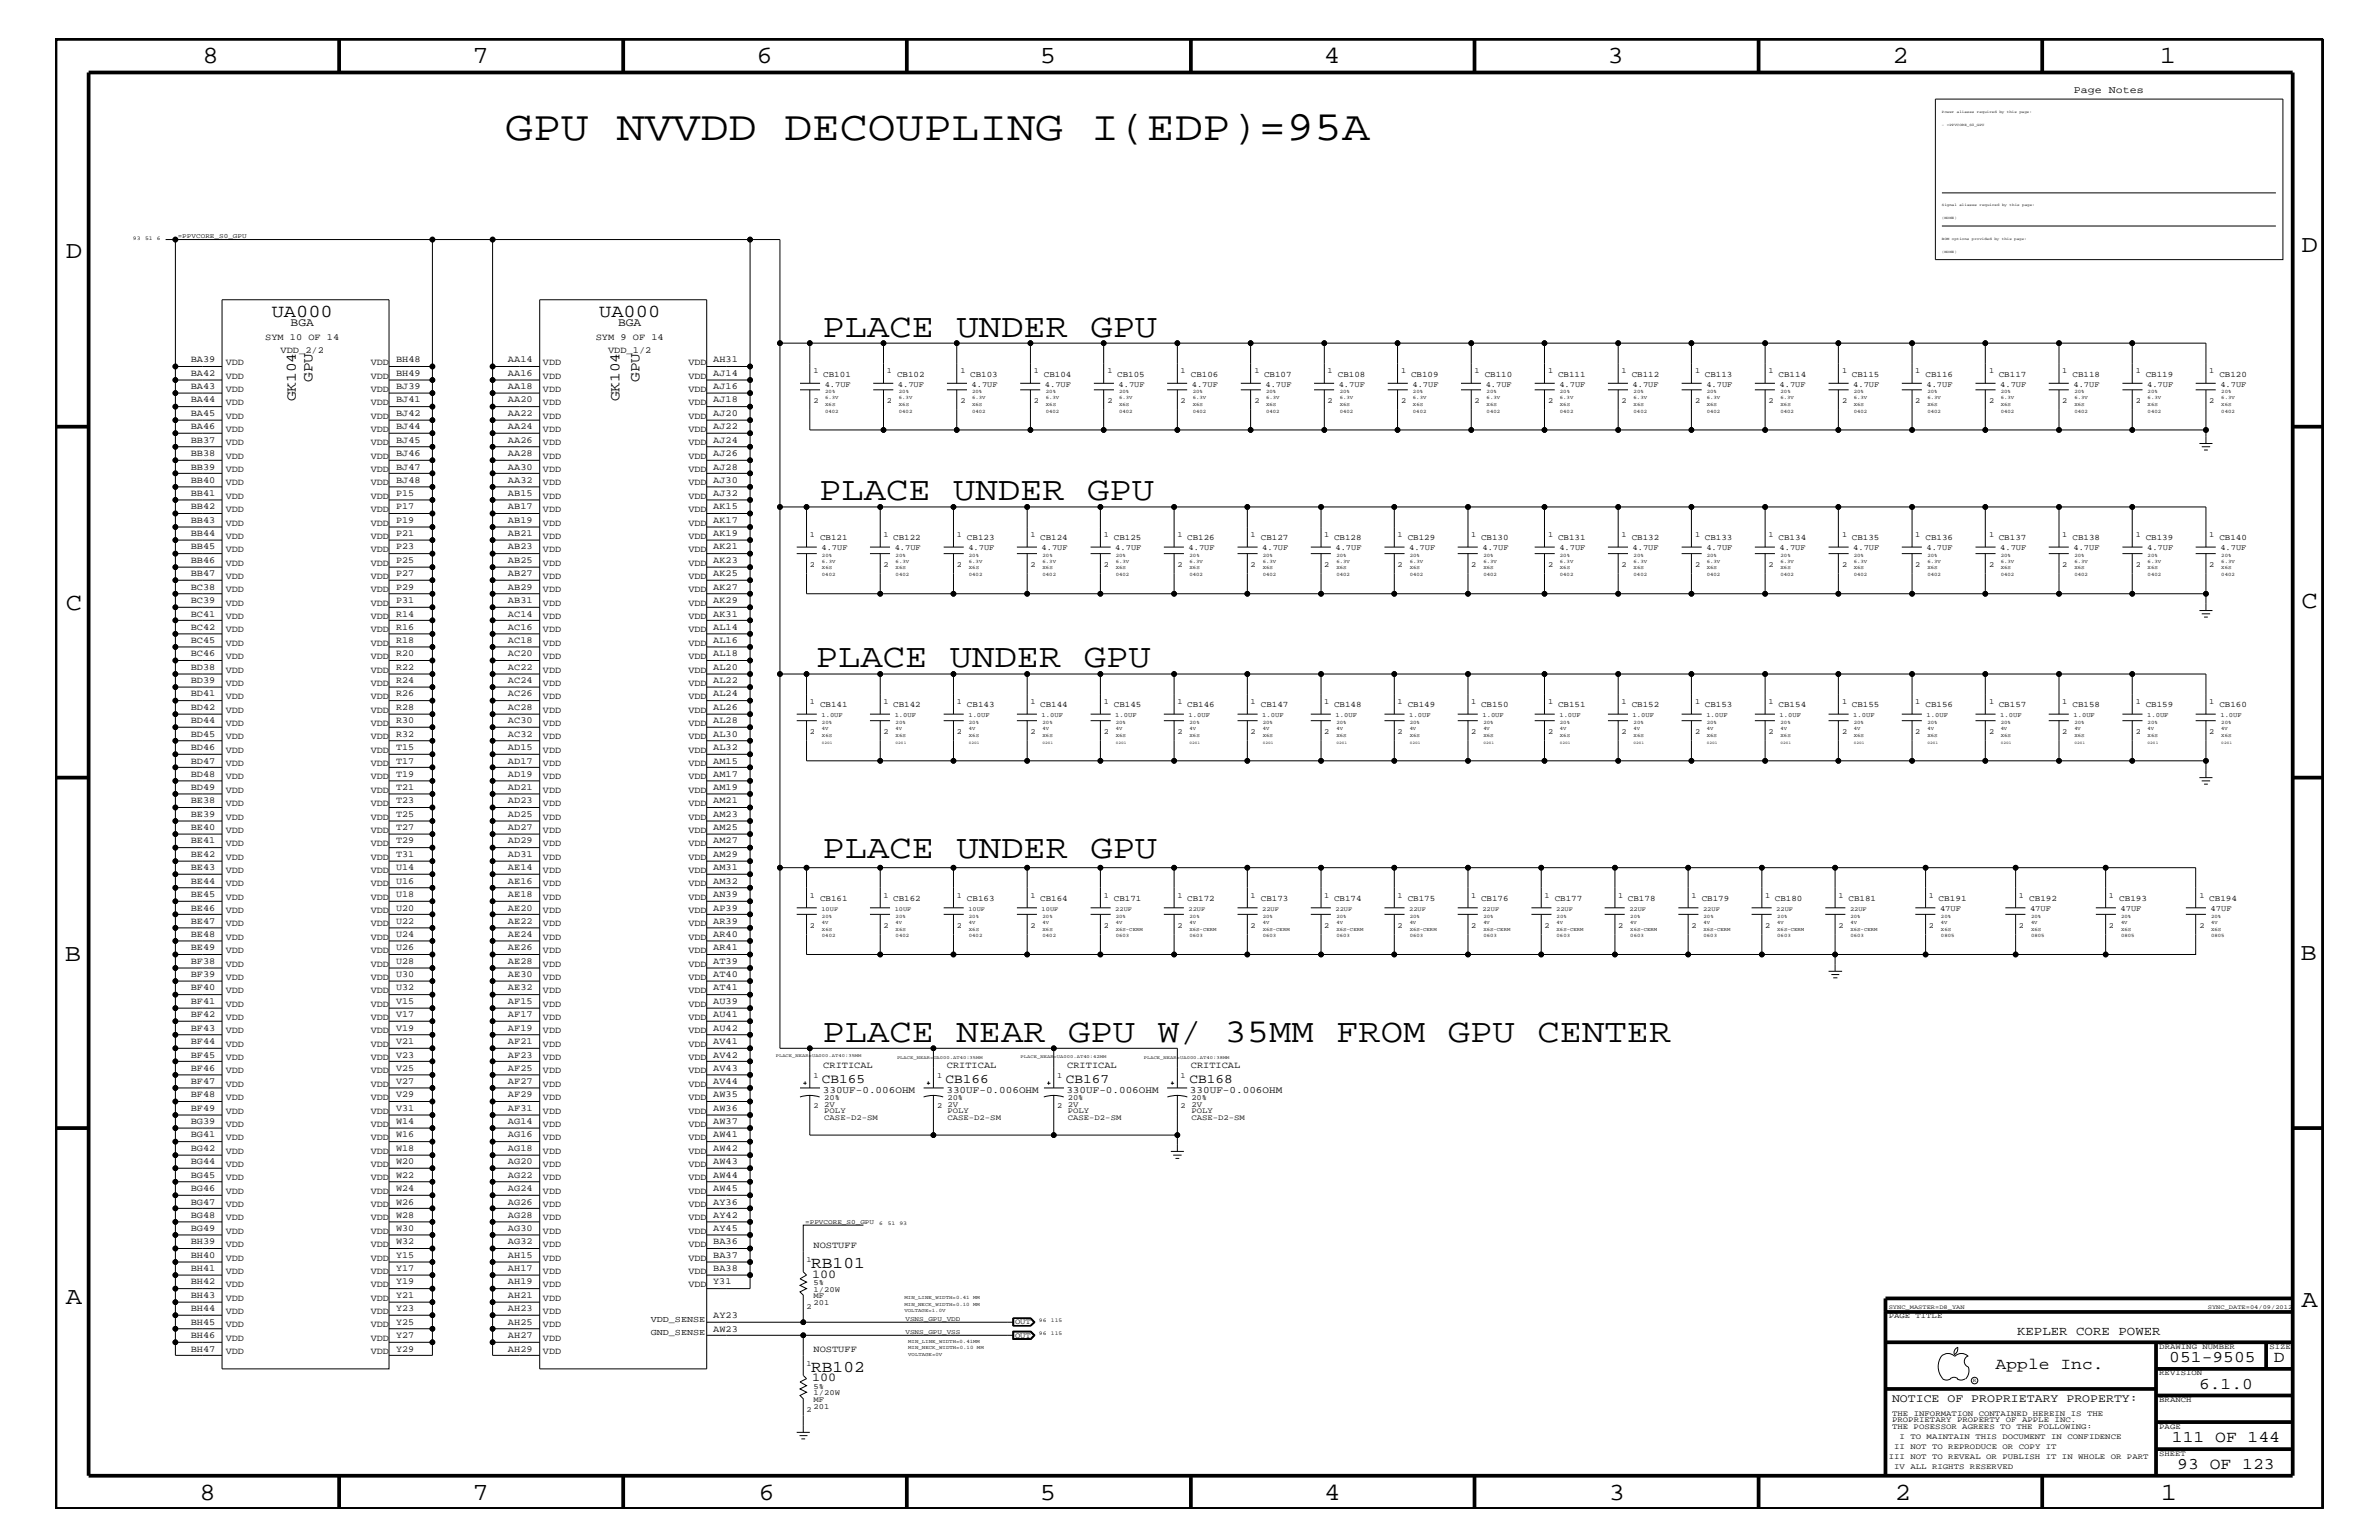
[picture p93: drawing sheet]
<svg xmlns="http://www.w3.org/2000/svg" width="432mm" height="279mm" viewBox="0 0 432 279" stroke-linecap="round" stroke-linejoin="round" font-family="sans-serif">
<defs><g id="words">
<text font-size="7.6" x="91.7" y="25.3">GPU NVVDD DECOUPLING I(EDP)=95A</text>
<g font-size="6.1">
<text x="149.3" y="61.1">PLACE UNDER GPU</text>
<text x="148.7" y="90.8">PLACE UNDER GPU</text>
<text x="148.1" y="121.1">PLACE UNDER GPU</text>
<text x="149.3" y="155.6">PLACE UNDER GPU</text>
<text x="149.3" y="189">PLACE NEAR GPU W/ 35MM FROM GPU CENTER</text>
</g>
<g font-size="4.5">
<text x="36.7" y="11.5">8</text>
<text x="85.8" y="11.5">7</text>
<text x="137.3" y="11.5">6</text>
<text x="188.7" y="11.5">5</text>
<text x="240.3" y="11.5">4</text>
<text x="291.8" y="11.5">3</text>
<text x="343.5" y="11.5">2</text>
<text x="392" y="11.5">1</text>
<text x="11.9" y="46.8">D</text>
<text x="417.7" y="45.7">D</text>
<text x="11.9" y="110.6">C</text>
<text x="417.7" y="110.3">C</text>
<text x="11.8" y="174.3">B</text>
<text x="417.6" y="174.2">B</text>
<text x="11.9" y="236.7">A</text>
<text x="417.7" y="237.1">A</text>
<text x="36.2" y="272.1">8</text>
<text x="85.8" y="272.1">7</text>
<text x="137.7" y="272.1">6</text>
<text x="188.7" y="272.1">5</text>
<text x="240.4" y="272.1">4</text>
<text x="292" y="272.1">3</text>
<text x="343.9" y="272.1">2</text>
<text x="392.2" y="272.1">1</text>
</g>
<g font-size="3.3">
<text x="49.3" y="57.4">UA000</text>
<text x="108.8" y="57.4">UA000</text>
</g>
<g font-size="3">
<text x="147.2" y="230.1">RB101</text>
<text x="147.2" y="248.9">RB102</text>
<text x="362.2" y="248.4">Apple Inc.</text>
<text x="393.7" y="247.1">051-9505</text>
<text x="399.2" y="252">6.1.0</text>
<text x="412.7" y="247.1">D</text>
<text x="394.2" y="261.6">111 OF 144</text>
<text x="395.2" y="266.6">93 OF 123</text>
</g>
<g font-size="2.6">
<text x="56.7" y="69.3" transform="rotate(-90 56.7 69.3)">GPU</text>
<text x="116.1" y="69.3" transform="rotate(-90 116.1 69.3)">GPU</text>
<text x="53.7" y="72.8" transform="rotate(-90 53.7 72.8)">GK104</text>
<text x="112.4" y="72.8" transform="rotate(-90 112.4 72.8)">GK104</text>
</g>
<g font-size="2.4">
<text x="149.2" y="196.5">CB165</text>
<text x="171.6" y="196.5">CB166</text>
<text x="193.5" y="196.5">CB167</text>
<text x="215.9" y="196.5">CB168</text>
</g>
<text font-size="2.3" x="366.1" y="242.3">KEPLER CORE POWER</text>
<g font-size="2.2">
<text x="147.4" y="231.8">100</text>
<text x="147.4" y="250.6">100</text>
</g>
<g font-size="2.1">
<text x="52.7" y="59.2">BGA</text>
<text x="112.2" y="59.2">BGA</text>
<text x="343.4" y="254.4">NOTICE OF PROPRIETARY PROPERTY:</text>
</g>
<text font-size="1.9" x="376.4" y="16.8">Page Notes</text>
<g font-size="1.8">
<text x="149.4" y="198.2">330UF-0.006OHM</text>
<text x="171.8" y="198.2">330UF-0.006OHM</text>
<text x="193.5" y="198.2">330UF-0.006OHM</text>
<text x="216" y="198.2">330UF-0.006OHM</text>
</g>
<g font-size="1.7">
<text x="34.6" y="65.7">BA39</text>
<text x="48.1" y="61.7">SYM 10 OF 14</text>
<text x="50.9" y="64">VDD_2/2</text>
<text x="71.9" y="65.7">BH48</text>
<text x="92.2" y="65.7">AA14</text>
<text x="108.1" y="61.7">SYM 9 OF 14</text>
<text x="110.4" y="64">VDD_1/2</text>
<text x="129.5" y="65.7">AH31</text>
<text x="34.6" y="70.6">BA43</text>
<text x="34.6" y="68.2">BA42</text>
<text x="41" y="71.1">VDD</text>
<text x="41" y="68.7">VDD</text>
<text x="41" y="66.2">VDD</text>
<text x="67.3" y="71.1">VDD</text>
<text x="67.3" y="68.7">VDD</text>
<text x="67.3" y="66.2">VDD</text>
<text x="71.9" y="70.6">BJ39</text>
<text x="71.9" y="68.2">BH49</text>
<text x="92.2" y="68.2">AA16</text>
<text x="92.2" y="70.6">AA18</text>
<text x="98.6" y="66.2">VDD</text>
<text x="98.6" y="68.7">VDD</text>
<text x="98.6" y="71.1">VDD</text>
<text x="125" y="66.2">VDD</text>
<text x="125" y="68.7">VDD</text>
<text x="125" y="71.1">VDD</text>
<text x="129.5" y="68.2">AJ14</text>
<text x="129.5" y="70.6">AJ16</text>
<text x="34.6" y="77.9">BA46</text>
<text x="34.6" y="75.5">BA45</text>
<text x="34.6" y="73">BA44</text>
<text x="41" y="76">VDD</text>
<text x="41" y="73.5">VDD</text>
<text x="67.3" y="76">VDD</text>
<text x="67.3" y="73.5">VDD</text>
<text x="71.9" y="77.9">BJ44</text>
<text x="71.9" y="75.5">BJ42</text>
<text x="71.9" y="73">BJ41</text>
<text x="92.2" y="73">AA20</text>
<text x="92.2" y="75.5">AA22</text>
<text x="92.2" y="77.9">AA24</text>
<text x="98.6" y="73.5">VDD</text>
<text x="98.6" y="76">VDD</text>
<text x="125" y="73.5">VDD</text>
<text x="125" y="76">VDD</text>
<text x="129.5" y="73">AJ18</text>
<text x="129.5" y="75.5">AJ20</text>
<text x="129.5" y="77.9">AJ22</text>
<text x="34.6" y="82.7">BB38</text>
<text x="34.6" y="80.3">BB37</text>
<text x="41" y="83.3">VDD</text>
<text x="41" y="80.8">VDD</text>
<text x="41" y="78.3">VDD</text>
<text x="67.3" y="83.3">VDD</text>
<text x="67.3" y="80.8">VDD</text>
<text x="67.3" y="78.3">VDD</text>
<text x="71.9" y="82.7">BJ46</text>
<text x="71.9" y="80.3">BJ45</text>
<text x="92.2" y="80.3">AA26</text>
<text x="92.2" y="82.7">AA28</text>
<text x="98.6" y="78.3">VDD</text>
<text x="98.6" y="80.8">VDD</text>
<text x="98.6" y="83.3">VDD</text>
<text x="125" y="78.3">VDD</text>
<text x="125" y="80.8">VDD</text>
<text x="125" y="83.3">VDD</text>
<text x="129.5" y="80.3">AJ24</text>
<text x="129.5" y="82.7">AJ26</text>
<text x="34.6" y="87.6">BB40</text>
<text x="34.6" y="85.2">BB39</text>
<text x="41" y="88.1">VDD</text>
<text x="41" y="85.6">VDD</text>
<text x="67.3" y="88.1">VDD</text>
<text x="67.3" y="85.6">VDD</text>
<text x="71.9" y="85.2">BJ47</text>
<text x="71.9" y="87.6">BJ48</text>
<text x="92.2" y="85.2">AA30</text>
<text x="92.2" y="87.6">AA32</text>
<text x="98.6" y="85.6">VDD</text>
<text x="98.6" y="88.1">VDD</text>
<text x="125" y="85.6">VDD</text>
<text x="125" y="88.1">VDD</text>
<text x="129.5" y="85.2">AJ28</text>
<text x="129.5" y="87.6">AJ30</text>
<text x="34.6" y="94.9">BB43</text>
<text x="34.6" y="92.4">BB42</text>
<text x="34.6" y="90">BB41</text>
<text x="41" y="95.4">VDD</text>
<text x="41" y="92.9">VDD</text>
<text x="41" y="90.5">VDD</text>
<text x="67.3" y="95.4">VDD</text>
<text x="67.3" y="92.9">VDD</text>
<text x="67.3" y="90.5">VDD</text>
<text x="71.9" y="94.9">P19</text>
<text x="71.9" y="92.4">P17</text>
<text x="71.9" y="90">P15</text>
<text x="92.2" y="90">AB15</text>
<text x="92.2" y="94.9">AB19</text>
<text x="92.2" y="92.4">AB17</text>
<text x="98.6" y="90.5">VDD</text>
<text x="98.6" y="95.4">VDD</text>
<text x="98.6" y="92.9">VDD</text>
<text x="125" y="90.5">VDD</text>
<text x="125" y="92.9">VDD</text>
<text x="125" y="95.4">VDD</text>
<text x="129.5" y="90">AJ32</text>
<text x="129.5" y="92.4">AK15</text>
<text x="129.5" y="94.9">AK17</text>
<text x="34.6" y="99.7">BB45</text>
<text x="34.6" y="97.3">BB44</text>
<text x="41" y="100.2">VDD</text>
<text x="41" y="97.7">VDD</text>
<text x="67.3" y="100.2">VDD</text>
<text x="67.3" y="97.7">VDD</text>
<text x="71.9" y="99.7">P23</text>
<text x="71.9" y="97.3">P21</text>
<text x="92.2" y="97.3">AB21</text>
<text x="92.2" y="99.7">AB23</text>
<text x="98.6" y="97.7">VDD</text>
<text x="98.6" y="100.2">VDD</text>
<text x="125" y="97.7">VDD</text>
<text x="125" y="100.2">VDD</text>
<text x="129.5" y="97.3">AK19</text>
<text x="129.5" y="99.7">AK21</text>
<text x="34.6" y="104.6">BB47</text>
<text x="34.6" y="102.1">BB46</text>
<text x="34.6" y="107">BC38</text>
<text x="41" y="105">VDD</text>
<text x="41" y="102.6">VDD</text>
<text x="41" y="107.5">VDD</text>
<text x="67.3" y="107.5">VDD</text>
<text x="67.3" y="105">VDD</text>
<text x="67.3" y="102.6">VDD</text>
<text x="71.9" y="107">P29</text>
<text x="71.9" y="104.6">P27</text>
<text x="71.9" y="102.1">P25</text>
<text x="92.2" y="102.1">AB25</text>
<text x="92.2" y="104.6">AB27</text>
<text x="92.2" y="107">AB29</text>
<text x="98.6" y="102.6">VDD</text>
<text x="98.6" y="105">VDD</text>
<text x="98.6" y="107.5">VDD</text>
<text x="125" y="105">VDD</text>
<text x="125" y="107.5">VDD</text>
<text x="125" y="102.6">VDD</text>
<text x="129.5" y="102.1">AK23</text>
<text x="129.5" y="104.6">AK25</text>
<text x="129.5" y="107">AK27</text>
<text x="34.6" y="111.9">BC41</text>
<text x="34.6" y="109.4">BC39</text>
<text x="41" y="112.3">VDD</text>
<text x="41" y="109.9">VDD</text>
<text x="67.3" y="112.3">VDD</text>
<text x="67.3" y="109.9">VDD</text>
<text x="71.9" y="111.9">R14</text>
<text x="71.9" y="109.4">P31</text>
<text x="92.2" y="109.4">AB31</text>
<text x="92.2" y="111.9">AC14</text>
<text x="98.6" y="109.9">VDD</text>
<text x="98.6" y="112.3">VDD</text>
<text x="125" y="109.9">VDD</text>
<text x="125" y="112.3">VDD</text>
<text x="129.5" y="109.4">AK29</text>
<text x="129.5" y="111.9">AK31</text>
<text x="34.6" y="119.1">BC46</text>
<text x="34.6" y="116.7">BC45</text>
<text x="34.6" y="114.2">BC42</text>
<text x="41" y="119.6">VDD</text>
<text x="41" y="117.2">VDD</text>
<text x="41" y="114.8">VDD</text>
<text x="67.3" y="114.8">VDD</text>
<text x="67.3" y="119.6">VDD</text>
<text x="67.3" y="117.2">VDD</text>
<text x="71.9" y="114.2">R16</text>
<text x="71.9" y="119.1">R20</text>
<text x="71.9" y="116.7">R18</text>
<text x="92.2" y="114.2">AC16</text>
<text x="92.2" y="116.7">AC18</text>
<text x="92.2" y="119.1">AC20</text>
<text x="98.6" y="114.8">VDD</text>
<text x="98.6" y="117.2">VDD</text>
<text x="98.6" y="119.6">VDD</text>
<text x="125" y="114.8">VDD</text>
<text x="125" y="117.2">VDD</text>
<text x="125" y="119.6">VDD</text>
<text x="129.5" y="114.2">AL14</text>
<text x="129.5" y="116.7">AL16</text>
<text x="129.5" y="119.1">AL18</text>
<text x="34.6" y="124">BD39</text>
<text x="34.6" y="121.5">BD38</text>
<text x="41" y="124.4">VDD</text>
<text x="41" y="122">VDD</text>
<text x="67.3" y="124.4">VDD</text>
<text x="67.3" y="122">VDD</text>
<text x="71.9" y="124">R24</text>
<text x="71.9" y="121.5">R22</text>
<text x="92.2" y="121.5">AC22</text>
<text x="92.2" y="124">AC24</text>
<text x="98.6" y="122">VDD</text>
<text x="98.6" y="124.4">VDD</text>
<text x="125" y="122">VDD</text>
<text x="125" y="124.4">VDD</text>
<text x="129.5" y="121.5">AL20</text>
<text x="129.5" y="124">AL22</text>
<text x="34.6" y="126.4">BD41</text>
<text x="34.6" y="128.8">BD42</text>
<text x="34.6" y="131.3">BD44</text>
<text x="41" y="126.9">VDD</text>
<text x="41" y="129.3">VDD</text>
<text x="41" y="131.7">VDD</text>
<text x="67.3" y="131.7">VDD</text>
<text x="67.3" y="129.3">VDD</text>
<text x="67.3" y="126.9">VDD</text>
<text x="71.9" y="131.3">R30</text>
<text x="71.9" y="128.8">R28</text>
<text x="71.9" y="126.4">R26</text>
<text x="92.2" y="128.8">AC28</text>
<text x="92.2" y="126.4">AC26</text>
<text x="92.2" y="131.3">AC30</text>
<text x="98.6" y="129.3">VDD</text>
<text x="98.6" y="126.9">VDD</text>
<text x="98.6" y="131.7">VDD</text>
<text x="125" y="126.9">VDD</text>
<text x="125" y="129.3">VDD</text>
<text x="125" y="131.7">VDD</text>
<text x="129.5" y="126.4">AL24</text>
<text x="129.5" y="128.8">AL26</text>
<text x="129.5" y="131.3">AL28</text>
<text x="34.6" y="136.1">BD46</text>
<text x="34.6" y="133.6">BD45</text>
<text x="41" y="136.6">VDD</text>
<text x="41" y="134.1">VDD</text>
<text x="67.3" y="136.6">VDD</text>
<text x="67.3" y="134.1">VDD</text>
<text x="71.9" y="136.1">T15</text>
<text x="71.9" y="133.6">R32</text>
<text x="92.2" y="133.6">AC32</text>
<text x="92.2" y="136.1">AD15</text>
<text x="98.6" y="134.1">VDD</text>
<text x="98.6" y="136.6">VDD</text>
<text x="125" y="134.1">VDD</text>
<text x="125" y="136.6">VDD</text>
<text x="129.5" y="133.6">AL30</text>
<text x="129.5" y="136.1">AL32</text>
<text x="34.6" y="143.4">BD49</text>
<text x="34.6" y="140.9">BD48</text>
<text x="34.6" y="138.5">BD47</text>
<text x="41" y="143.9">VDD</text>
<text x="41" y="141.4">VDD</text>
<text x="41" y="139">VDD</text>
<text x="67.3" y="143.9">VDD</text>
<text x="67.3" y="141.4">VDD</text>
<text x="67.3" y="139">VDD</text>
<text x="71.9" y="143.4">T21</text>
<text x="71.9" y="140.9">T19</text>
<text x="71.9" y="138.5">T17</text>
<text x="92.2" y="140.9">AD19</text>
<text x="92.2" y="138.5">AD17</text>
<text x="92.2" y="143.4">AD21</text>
<text x="98.6" y="141.4">VDD</text>
<text x="98.6" y="139">VDD</text>
<text x="98.6" y="143.9">VDD</text>
<text x="125" y="139">VDD</text>
<text x="125" y="141.4">VDD</text>
<text x="125" y="143.9">VDD</text>
<text x="129.5" y="138.5">AM15</text>
<text x="129.5" y="140.9">AM17</text>
<text x="129.5" y="143.4">AM19</text>
<text x="34.6" y="148.2">BE39</text>
<text x="34.6" y="145.7">BE38</text>
<text x="41" y="148.7">VDD</text>
<text x="41" y="146.2">VDD</text>
<text x="67.3" y="148.7">VDD</text>
<text x="67.3" y="146.2">VDD</text>
<text x="71.9" y="148.2">T25</text>
<text x="71.9" y="145.7">T23</text>
<text x="92.2" y="145.7">AD23</text>
<text x="92.2" y="148.2">AD25</text>
<text x="98.6" y="146.2">VDD</text>
<text x="98.6" y="148.7">VDD</text>
<text x="125" y="146.2">VDD</text>
<text x="125" y="148.7">VDD</text>
<text x="129.5" y="145.7">AM21</text>
<text x="129.5" y="148.2">AM23</text>
<text x="34.6" y="155.5">BE42</text>
<text x="34.6" y="153">BE41</text>
<text x="34.6" y="150.7">BE40</text>
<text x="41" y="156">VDD</text>
<text x="41" y="153.5">VDD</text>
<text x="41" y="151.1">VDD</text>
<text x="67.3" y="156">VDD</text>
<text x="67.3" y="153.5">VDD</text>
<text x="67.3" y="151.1">VDD</text>
<text x="71.9" y="155.5">T31</text>
<text x="71.9" y="153">T29</text>
<text x="71.9" y="150.7">T27</text>
<text x="92.2" y="150.7">AD27</text>
<text x="92.2" y="153">AD29</text>
<text x="92.2" y="155.5">AD31</text>
<text x="98.6" y="151.1">VDD</text>
<text x="98.6" y="153.5">VDD</text>
<text x="98.6" y="156">VDD</text>
<text x="125" y="151.1">VDD</text>
<text x="125" y="153.5">VDD</text>
<text x="125" y="156">VDD</text>
<text x="129.5" y="150.7">AM25</text>
<text x="129.5" y="153">AM27</text>
<text x="129.5" y="155.5">AM29</text>
<text x="34.6" y="160.3">BE44</text>
<text x="34.6" y="157.9">BE43</text>
<text x="41" y="160.8">VDD</text>
<text x="41" y="158.4">VDD</text>
<text x="67.3" y="158.4">VDD</text>
<text x="67.3" y="160.8">VDD</text>
<text x="71.9" y="157.9">U14</text>
<text x="71.9" y="160.3">U16</text>
<text x="92.2" y="157.9">AE14</text>
<text x="92.2" y="160.3">AE16</text>
<text x="98.6" y="158.4">VDD</text>
<text x="98.6" y="160.8">VDD</text>
<text x="125" y="158.4">VDD</text>
<text x="125" y="160.8">VDD</text>
<text x="129.5" y="157.9">AM31</text>
<text x="129.5" y="160.3">AM32</text>
<text x="34.6" y="167.6">BE47</text>
<text x="34.6" y="165.2">BE46</text>
<text x="34.6" y="162.8">BE45</text>
<text x="41" y="165.6">VDD</text>
<text x="41" y="163.3">VDD</text>
<text x="67.3" y="163.3">VDD</text>
<text x="67.3" y="165.6">VDD</text>
<text x="71.9" y="162.8">U18</text>
<text x="71.9" y="165.2">U20</text>
<text x="71.9" y="167.6">U22</text>
<text x="92.2" y="162.8">AE18</text>
<text x="92.2" y="165.2">AE20</text>
<text x="92.2" y="167.6">AE22</text>
<text x="98.6" y="163.3">VDD</text>
<text x="98.6" y="165.6">VDD</text>
<text x="125" y="163.3">VDD</text>
<text x="125" y="165.6">VDD</text>
<text x="129.5" y="162.8">AN39</text>
<text x="129.5" y="165.2">AP39</text>
<text x="129.5" y="167.6">AR39</text>
<text x="34.6" y="172.4">BE49</text>
<text x="34.6" y="170">BE48</text>
<text x="41" y="172.9">VDD</text>
<text x="41" y="170.5">VDD</text>
<text x="41" y="168.1">VDD</text>
<text x="67.3" y="172.9">VDD</text>
<text x="67.3" y="170.5">VDD</text>
<text x="67.3" y="168.1">VDD</text>
<text x="71.9" y="172.4">U26</text>
<text x="71.9" y="170">U24</text>
<text x="92.2" y="170">AE24</text>
<text x="92.2" y="172.4">AE26</text>
<text x="98.6" y="168.1">VDD</text>
<text x="98.6" y="170.5">VDD</text>
<text x="98.6" y="172.9">VDD</text>
<text x="125" y="168.1">VDD</text>
<text x="125" y="170.5">VDD</text>
<text x="125" y="172.9">VDD</text>
<text x="129.5" y="170">AR40</text>
<text x="129.5" y="172.4">AR41</text>
<text x="34.6" y="179.7">BF40</text>
<text x="34.6" y="177.3">BF39</text>
<text x="34.6" y="174.9">BF38</text>
<text x="41" y="177.7">VDD</text>
<text x="41" y="175.4">VDD</text>
<text x="67.3" y="177.7">VDD</text>
<text x="67.3" y="175.4">VDD</text>
<text x="71.9" y="179.7">U32</text>
<text x="71.9" y="177.3">U30</text>
<text x="71.9" y="174.9">U28</text>
<text x="92.2" y="174.9">AE28</text>
<text x="92.2" y="177.3">AE30</text>
<text x="92.2" y="179.7">AE32</text>
<text x="98.6" y="175.4">VDD</text>
<text x="98.6" y="177.7">VDD</text>
<text x="125" y="175.4">VDD</text>
<text x="125" y="177.7">VDD</text>
<text x="129.5" y="174.9">AT39</text>
<text x="129.5" y="177.3">AT40</text>
<text x="129.5" y="179.7">AT41</text>
<text x="34.6" y="184.6">BF42</text>
<text x="34.6" y="182.1">BF41</text>
<text x="41" y="185">VDD</text>
<text x="41" y="182.7">VDD</text>
<text x="41" y="180.2">VDD</text>
<text x="67.3" y="185">VDD</text>
<text x="67.3" y="182.7">VDD</text>
<text x="67.3" y="180.2">VDD</text>
<text x="71.9" y="184.6">V17</text>
<text x="71.9" y="182.1">V15</text>
<text x="92.2" y="182.1">AF15</text>
<text x="92.2" y="184.6">AF17</text>
<text x="98.6" y="180.2">VDD</text>
<text x="98.6" y="182.7">VDD</text>
<text x="98.6" y="185">VDD</text>
<text x="125" y="180.2">VDD</text>
<text x="125" y="182.7">VDD</text>
<text x="125" y="185">VDD</text>
<text x="129.5" y="182.1">AU39</text>
<text x="129.5" y="184.6">AU41</text>
<text x="34.6" y="191.9">BF45</text>
<text x="34.6" y="189.4">BF44</text>
<text x="34.6" y="187">BF43</text>
<text x="41" y="189.9">VDD</text>
<text x="41" y="187.5">VDD</text>
<text x="67.3" y="189.9">VDD</text>
<text x="67.3" y="187.5">VDD</text>
<text x="71.9" y="191.9">V23</text>
<text x="71.9" y="189.4">V21</text>
<text x="71.9" y="187">V19</text>
<text x="92.2" y="187">AF19</text>
<text x="92.2" y="189.4">AF21</text>
<text x="92.2" y="191.9">AF23</text>
<text x="98.6" y="187.5">VDD</text>
<text x="98.6" y="189.9">VDD</text>
<text x="125" y="187.5">VDD</text>
<text x="125" y="189.9">VDD</text>
<text x="129.5" y="187">AU42</text>
<text x="129.5" y="189.4">AV41</text>
<text x="129.5" y="191.9">AV42</text>
<text x="34.6" y="196.7">BF47</text>
<text x="34.6" y="194.3">BF46</text>
<text x="41" y="197.2">VDD</text>
<text x="41" y="194.8">VDD</text>
<text x="41" y="192.3">VDD</text>
<text x="67.3" y="197.2">VDD</text>
<text x="67.3" y="194.8">VDD</text>
<text x="67.3" y="192.3">VDD</text>
<text x="71.9" y="196.7">V27</text>
<text x="71.9" y="194.3">V25</text>
<text x="92.2" y="194.3">AF25</text>
<text x="92.2" y="196.7">AF27</text>
<text x="98.6" y="192.3">VDD</text>
<text x="98.6" y="194.8">VDD</text>
<text x="98.6" y="197.2">VDD</text>
<text x="125" y="192.3">VDD</text>
<text x="125" y="194.8">VDD</text>
<text x="125" y="197.2">VDD</text>
<text x="129.5" y="194.3">AV43</text>
<text x="129.5" y="196.7">AV44</text>
<text x="149.4" y="193.7">CRITICAL</text>
<text x="171.9" y="193.7">CRITICAL</text>
<text x="193.7" y="193.7">CRITICAL</text>
<text x="216.2" y="193.7">CRITICAL</text>
<text x="34.6" y="204">BG39</text>
<text x="34.6" y="201.5">BF49</text>
<text x="34.6" y="199.1">BF48</text>
<text x="41" y="202">VDD</text>
<text x="41" y="199.6">VDD</text>
<text x="67.3" y="202">VDD</text>
<text x="67.3" y="199.6">VDD</text>
<text x="71.9" y="204">W14</text>
<text x="71.9" y="201.5">V31</text>
<text x="71.9" y="199.1">V29</text>
<text x="92.2" y="199.1">AF29</text>
<text x="92.2" y="201.5">AF31</text>
<text x="92.2" y="204">AG14</text>
<text x="98.6" y="199.6">VDD</text>
<text x="98.6" y="202">VDD</text>
<text x="125" y="199.6">VDD</text>
<text x="125" y="202">VDD</text>
<text x="129.5" y="199.1">AW35</text>
<text x="129.5" y="201.5">AW36</text>
<text x="129.5" y="204">AW37</text>
<text x="34.6" y="208.8">BG42</text>
<text x="34.6" y="206.4">BG41</text>
<text x="41" y="209.3">VDD</text>
<text x="41" y="206.9">VDD</text>
<text x="41" y="204.4">VDD</text>
<text x="67.3" y="209.3">VDD</text>
<text x="67.3" y="206.9">VDD</text>
<text x="67.3" y="204.4">VDD</text>
<text x="71.9" y="208.8">W18</text>
<text x="71.9" y="206.4">W16</text>
<text x="92.2" y="206.4">AG16</text>
<text x="92.2" y="208.8">AG18</text>
<text x="98.6" y="204.4">VDD</text>
<text x="98.6" y="206.9">VDD</text>
<text x="98.6" y="209.3">VDD</text>
<text x="125" y="204.4">VDD</text>
<text x="125" y="206.9">VDD</text>
<text x="125" y="209.3">VDD</text>
<text x="129.5" y="206.4">AW41</text>
<text x="129.5" y="208.8">AW42</text>
<text x="34.6" y="213.6">BG45</text>
<text x="34.6" y="211.3">BG44</text>
<text x="41" y="214.2">VDD</text>
<text x="41" y="211.7">VDD</text>
<text x="67.3" y="214.2">VDD</text>
<text x="67.3" y="211.7">VDD</text>
<text x="71.9" y="213.6">W22</text>
<text x="71.9" y="211.3">W20</text>
<text x="92.2" y="211.3">AG20</text>
<text x="92.2" y="213.6">AG22</text>
<text x="98.6" y="211.7">VDD</text>
<text x="98.6" y="214.2">VDD</text>
<text x="125" y="211.7">VDD</text>
<text x="125" y="214.2">VDD</text>
<text x="129.5" y="211.3">AW43</text>
<text x="129.5" y="213.6">AW44</text>
<text x="34.6" y="220.9">BG48</text>
<text x="34.6" y="218.6">BG47</text>
<text x="34.6" y="216.1">BG46</text>
<text x="41" y="221.4">VDD</text>
<text x="41" y="219">VDD</text>
<text x="41" y="216.6">VDD</text>
<text x="67.3" y="221.4">VDD</text>
<text x="67.3" y="219">VDD</text>
<text x="67.3" y="216.6">VDD</text>
<text x="71.9" y="220.9">W28</text>
<text x="71.9" y="218.6">W26</text>
<text x="71.9" y="216.1">W24</text>
<text x="92.2" y="216.1">AG24</text>
<text x="92.2" y="218.6">AG26</text>
<text x="92.2" y="220.9">AG28</text>
<text x="98.6" y="216.6">VDD</text>
<text x="98.6" y="219">VDD</text>
<text x="98.6" y="221.4">VDD</text>
<text x="125" y="216.6">VDD</text>
<text x="125" y="219">VDD</text>
<text x="125" y="221.4">VDD</text>
<text x="129.5" y="216.1">AW45</text>
<text x="129.5" y="218.6">AY36</text>
<text x="129.5" y="220.9">AY42</text>
<text x="34.6" y="225.7">BH39</text>
<text x="34.6" y="223.4">BG49</text>
<text x="41" y="226.3">VDD</text>
<text x="41" y="223.9">VDD</text>
<text x="67.3" y="226.3">VDD</text>
<text x="67.3" y="223.9">VDD</text>
<text x="71.9" y="225.7">W32</text>
<text x="71.9" y="223.4">W30</text>
<text x="92.2" y="223.4">AG30</text>
<text x="92.2" y="225.7">AG32</text>
<text x="98.6" y="223.9">VDD</text>
<text x="98.6" y="226.3">VDD</text>
<text x="125" y="223.9">VDD</text>
<text x="125" y="226.3">VDD</text>
<text x="129.5" y="223.4">AY45</text>
<text x="129.5" y="225.7">BA36</text>
<text x="147.7" y="226.5">NOSTUFF</text>
<text x="34.6" y="233">BH42</text>
<text x="34.6" y="230.7">BH41</text>
<text x="34.6" y="228.2">BH40</text>
<text x="41" y="233.5">VDD</text>
<text x="41" y="231.1">VDD</text>
<text x="41" y="228.7">VDD</text>
<text x="67.3" y="233.5">VDD</text>
<text x="67.3" y="231.1">VDD</text>
<text x="67.3" y="228.7">VDD</text>
<text x="71.9" y="233">Y19</text>
<text x="71.9" y="230.7">Y17</text>
<text x="71.9" y="228.2">Y15</text>
<text x="92.2" y="228.2">AH15</text>
<text x="92.2" y="230.7">AH17</text>
<text x="92.2" y="233">AH19</text>
<text x="98.6" y="228.7">VDD</text>
<text x="98.6" y="231.1">VDD</text>
<text x="98.6" y="233.5">VDD</text>
<text x="125" y="228.7">VDD</text>
<text x="125" y="231.1">VDD</text>
<text x="125" y="233.5">VDD</text>
<text x="129.5" y="228.2">BA37</text>
<text x="129.5" y="230.7">BA38</text>
<text x="129.5" y="233">Y31</text>
<text x="34.6" y="237.9">BH44</text>
<text x="34.6" y="235.5">BH43</text>
<text x="41" y="238.4">VDD</text>
<text x="41" y="236">VDD</text>
<text x="67.3" y="238.4">VDD</text>
<text x="67.3" y="236">VDD</text>
<text x="71.9" y="237.9">Y23</text>
<text x="71.9" y="235.5">Y21</text>
<text x="92.2" y="235.5">AH21</text>
<text x="92.2" y="237.9">AH23</text>
<text x="98.6" y="236">VDD</text>
<text x="98.6" y="238.4">VDD</text>
<text x="129.5" y="239.1">AY23</text>
<text x="34.6" y="245.2">BH47</text>
<text x="34.6" y="242.8">BH46</text>
<text x="34.6" y="240.3">BH45</text>
<text x="41" y="245.6">VDD</text>
<text x="41" y="243.3">VDD</text>
<text x="41" y="240.8">VDD</text>
<text x="67.3" y="245.6">VDD</text>
<text x="67.3" y="243.3">VDD</text>
<text x="67.3" y="240.8">VDD</text>
<text x="71.9" y="245.2">Y29</text>
<text x="71.9" y="242.8">Y27</text>
<text x="71.9" y="240.3">Y25</text>
<text x="92.2" y="240.3">AH25</text>
<text x="92.2" y="242.8">AH27</text>
<text x="92.2" y="245.2">AH29</text>
<text x="98.6" y="240.8">VDD</text>
<text x="98.6" y="243.3">VDD</text>
<text x="98.6" y="245.6">VDD</text>
<text x="129.5" y="241.6">AW23</text>
<text x="147.7" y="245.3">NOSTUFF</text>
</g>
<g font-size="1.6">
<text x="118.1" y="239.9">VDD_SENSE</text>
<text x="118.1" y="242.3">GND_SENSE</text>
</g>
<g font-size="1.5">
<text x="149.4" y="68.4">CB101</text>
<text x="162.8" y="68.4">CB102</text>
<text x="176.1" y="68.4">CB103</text>
<text x="189.5" y="68.4">CB104</text>
<text x="202.8" y="68.4">CB105</text>
<text x="216.2" y="68.4">CB106</text>
<text x="229.4" y="68.4">CB107</text>
<text x="242.8" y="68.4">CB108</text>
<text x="256.1" y="68.4">CB109</text>
<text x="269.5" y="68.4">CB110</text>
<text x="282.8" y="68.4">CB111</text>
<text x="296.2" y="68.4">CB112</text>
<text x="309.5" y="68.4">CB113</text>
<text x="322.8" y="68.4">CB114</text>
<text x="336.1" y="68.4">CB115</text>
<text x="349.5" y="68.4">CB116</text>
<text x="362.8" y="68.4">CB117</text>
<text x="376.2" y="68.4">CB118</text>
<text x="389.5" y="68.4">CB119</text>
<text x="402.8" y="68.4">CB120</text>
<text x="148.8" y="98">CB121</text>
<text x="162.1" y="98">CB122</text>
<text x="175.5" y="98">CB123</text>
<text x="188.8" y="98">CB124</text>
<text x="202.2" y="98">CB125</text>
<text x="215.5" y="98">CB126</text>
<text x="228.9" y="98">CB127</text>
<text x="242.1" y="98">CB128</text>
<text x="255.5" y="98">CB129</text>
<text x="268.8" y="98">CB130</text>
<text x="282.8" y="98">CB131</text>
<text x="296.2" y="98">CB132</text>
<text x="309.5" y="98">CB133</text>
<text x="322.8" y="98">CB134</text>
<text x="336.1" y="98">CB135</text>
<text x="349.5" y="98">CB136</text>
<text x="362.8" y="98">CB137</text>
<text x="376.2" y="98">CB138</text>
<text x="389.5" y="98">CB139</text>
<text x="402.8" y="98">CB140</text>
<text x="148.8" y="128.3">CB141</text>
<text x="162.1" y="128.3">CB142</text>
<text x="175.5" y="128.3">CB143</text>
<text x="188.8" y="128.3">CB144</text>
<text x="202.2" y="128.3">CB145</text>
<text x="215.5" y="128.3">CB146</text>
<text x="228.9" y="128.3">CB147</text>
<text x="242.1" y="128.3">CB148</text>
<text x="255.5" y="128.3">CB149</text>
<text x="268.8" y="128.3">CB150</text>
<text x="282.8" y="128.3">CB151</text>
<text x="296.2" y="128.3">CB152</text>
<text x="309.5" y="128.3">CB153</text>
<text x="322.8" y="128.3">CB154</text>
<text x="336.1" y="128.3">CB155</text>
<text x="349.5" y="128.3">CB156</text>
<text x="362.8" y="128.3">CB157</text>
<text x="376.2" y="128.3">CB158</text>
<text x="389.5" y="128.3">CB159</text>
<text x="402.8" y="128.3">CB160</text>
<text x="148.8" y="163.5">CB161</text>
<text x="162.1" y="163.5">CB162</text>
<text x="175.5" y="163.5">CB163</text>
<text x="188.8" y="163.5">CB164</text>
<text x="202.2" y="163.5">CB171</text>
<text x="215.5" y="163.5">CB172</text>
<text x="228.9" y="163.5">CB173</text>
<text x="242.1" y="163.5">CB174</text>
<text x="255.5" y="163.5">CB175</text>
<text x="268.8" y="163.5">CB176</text>
<text x="282.2" y="163.5">CB177</text>
<text x="295.5" y="163.5">CB178</text>
<text x="308.9" y="163.5">CB179</text>
<text x="322.2" y="163.5">CB180</text>
<text x="335.5" y="163.5">CB181</text>
<text x="351.9" y="163.5">CB191</text>
<text x="368.3" y="163.5">CB192</text>
<text x="384.6" y="163.5">CB193</text>
<text x="401" y="163.5">CB194</text>
</g>
<g font-size="1.4">
<text x="147.7" y="67.7">1</text>
<text x="149.7" y="70.1">4.7UF</text>
<text x="161" y="67.7">1</text>
<text x="163" y="70.1">4.7UF</text>
<text x="174.3" y="67.7">1</text>
<text x="176.4" y="70.1">4.7UF</text>
<text x="187.6" y="67.7">1</text>
<text x="189.7" y="70.1">4.7UF</text>
<text x="201" y="67.7">1</text>
<text x="203" y="70.1">4.7UF</text>
<text x="214.3" y="67.7">1</text>
<text x="216.3" y="70.1">4.7UF</text>
<text x="227.7" y="67.7">1</text>
<text x="229.7" y="70.1">4.7UF</text>
<text x="241" y="67.7">1</text>
<text x="243" y="70.1">4.7UF</text>
<text x="254.3" y="67.7">1</text>
<text x="256.4" y="70.1">4.7UF</text>
<text x="267.6" y="67.7">1</text>
<text x="269.7" y="70.1">4.7UF</text>
<text x="281" y="67.7">1</text>
<text x="283" y="70.1">4.7UF</text>
<text x="294.3" y="67.7">1</text>
<text x="296.3" y="70.1">4.7UF</text>
<text x="307.7" y="67.7">1</text>
<text x="309.7" y="70.1">4.7UF</text>
<text x="321" y="67.7">1</text>
<text x="323" y="70.1">4.7UF</text>
<text x="334.3" y="67.7">1</text>
<text x="336.4" y="70.1">4.7UF</text>
<text x="347.6" y="67.7">1</text>
<text x="349.7" y="70.1">4.7UF</text>
<text x="361" y="67.7">1</text>
<text x="363.1" y="70.1">4.7UF</text>
<text x="374.3" y="67.7">1</text>
<text x="376.3" y="70.1">4.7UF</text>
<text x="387.7" y="67.7">1</text>
<text x="389.7" y="70.1">4.7UF</text>
<text x="401" y="67.7">1</text>
<text x="403" y="70.1">4.7UF</text>
<text x="147.7" y="73.2">2</text>
<text x="161" y="73.2">2</text>
<text x="174.3" y="73.2">2</text>
<text x="187.6" y="73.2">2</text>
<text x="201" y="73.2">2</text>
<text x="214.3" y="73.2">2</text>
<text x="227.7" y="73.2">2</text>
<text x="241" y="73.2">2</text>
<text x="254.3" y="73.2">2</text>
<text x="267.6" y="73.2">2</text>
<text x="281" y="73.2">2</text>
<text x="294.3" y="73.2">2</text>
<text x="307.7" y="73.2">2</text>
<text x="321" y="73.2">2</text>
<text x="334.3" y="73.2">2</text>
<text x="347.6" y="73.2">2</text>
<text x="361" y="73.2">2</text>
<text x="374.3" y="73.2">2</text>
<text x="387.7" y="73.2">2</text>
<text x="401" y="73.2">2</text>
<text x="147" y="97.4">1</text>
<text x="149.1" y="99.9">4.7UF</text>
<text x="160.4" y="97.4">1</text>
<text x="162.4" y="99.9">4.7UF</text>
<text x="173.7" y="97.4">1</text>
<text x="175.8" y="99.9">4.7UF</text>
<text x="187" y="97.4">1</text>
<text x="189.1" y="99.9">4.7UF</text>
<text x="200.3" y="97.4">1</text>
<text x="202.4" y="99.9">4.7UF</text>
<text x="213.7" y="97.4">1</text>
<text x="215.7" y="99.9">4.7UF</text>
<text x="227" y="97.4">1</text>
<text x="229.1" y="99.9">4.7UF</text>
<text x="240.4" y="97.4">1</text>
<text x="242.4" y="99.9">4.7UF</text>
<text x="253.7" y="97.4">1</text>
<text x="255.8" y="99.9">4.7UF</text>
<text x="267" y="97.4">1</text>
<text x="269.1" y="99.9">4.7UF</text>
<text x="281" y="97.4">1</text>
<text x="283" y="99.9">4.7UF</text>
<text x="294.3" y="97.4">1</text>
<text x="296.3" y="99.9">4.7UF</text>
<text x="307.7" y="97.4">1</text>
<text x="309.7" y="99.9">4.7UF</text>
<text x="321" y="97.4">1</text>
<text x="323" y="99.9">4.7UF</text>
<text x="334.3" y="97.4">1</text>
<text x="336.4" y="99.9">4.7UF</text>
<text x="347.6" y="97.4">1</text>
<text x="349.7" y="99.9">4.7UF</text>
<text x="361" y="97.4">1</text>
<text x="363.1" y="99.9">4.7UF</text>
<text x="374.3" y="97.4">1</text>
<text x="376.3" y="99.9">4.7UF</text>
<text x="387.7" y="97.4">1</text>
<text x="389.7" y="99.9">4.7UF</text>
<text x="401" y="97.4">1</text>
<text x="403" y="99.9">4.7UF</text>
<text x="147" y="102.9">2</text>
<text x="160.4" y="102.9">2</text>
<text x="173.7" y="102.9">2</text>
<text x="187" y="102.9">2</text>
<text x="200.3" y="102.9">2</text>
<text x="213.7" y="102.9">2</text>
<text x="227" y="102.9">2</text>
<text x="240.4" y="102.9">2</text>
<text x="253.7" y="102.9">2</text>
<text x="267" y="102.9">2</text>
<text x="281" y="102.9">2</text>
<text x="294.3" y="102.9">2</text>
<text x="307.7" y="102.9">2</text>
<text x="321" y="102.9">2</text>
<text x="334.3" y="102.9">2</text>
<text x="347.6" y="102.9">2</text>
<text x="361" y="102.9">2</text>
<text x="374.3" y="102.9">2</text>
<text x="387.7" y="102.9">2</text>
<text x="401" y="102.9">2</text>
<text x="147" y="127.7">1</text>
<text x="160.4" y="127.7">1</text>
<text x="173.7" y="127.7">1</text>
<text x="187" y="127.7">1</text>
<text x="200.3" y="127.7">1</text>
<text x="213.7" y="127.7">1</text>
<text x="227" y="127.7">1</text>
<text x="240.4" y="127.7">1</text>
<text x="253.7" y="127.7">1</text>
<text x="267" y="127.7">1</text>
<text x="281" y="127.7">1</text>
<text x="294.3" y="127.7">1</text>
<text x="307.7" y="127.7">1</text>
<text x="321" y="127.7">1</text>
<text x="334.3" y="127.7">1</text>
<text x="347.6" y="127.7">1</text>
<text x="361" y="127.7">1</text>
<text x="374.3" y="127.7">1</text>
<text x="387.7" y="127.7">1</text>
<text x="401" y="127.7">1</text>
<text x="147" y="133.2">2</text>
<text x="160.4" y="133.2">2</text>
<text x="173.7" y="133.2">2</text>
<text x="187" y="133.2">2</text>
<text x="200.3" y="133.2">2</text>
<text x="213.7" y="133.2">2</text>
<text x="227" y="133.2">2</text>
<text x="240.4" y="133.2">2</text>
<text x="253.7" y="133.2">2</text>
<text x="267" y="133.2">2</text>
<text x="281" y="133.2">2</text>
<text x="294.3" y="133.2">2</text>
<text x="307.7" y="133.2">2</text>
<text x="321" y="133.2">2</text>
<text x="334.3" y="133.2">2</text>
<text x="347.6" y="133.2">2</text>
<text x="361" y="133.2">2</text>
<text x="374.3" y="133.2">2</text>
<text x="387.7" y="133.2">2</text>
<text x="401" y="133.2">2</text>
<text x="147" y="162.8">1</text>
<text x="160.4" y="162.8">1</text>
<text x="173.7" y="162.8">1</text>
<text x="187" y="162.8">1</text>
<text x="200.3" y="162.8">1</text>
<text x="213.7" y="162.8">1</text>
<text x="227" y="162.8">1</text>
<text x="240.4" y="162.8">1</text>
<text x="253.7" y="162.8">1</text>
<text x="267" y="162.8">1</text>
<text x="280.3" y="162.8">1</text>
<text x="293.7" y="162.8">1</text>
<text x="307" y="162.8">1</text>
<text x="320.4" y="162.8">1</text>
<text x="333.7" y="162.8">1</text>
<text x="350.1" y="162.8">1</text>
<text x="352.1" y="165.3">47UF</text>
<text x="366.4" y="162.8">1</text>
<text x="368.5" y="165.3">47UF</text>
<text x="382.8" y="162.8">1</text>
<text x="384.9" y="165.3">47UF</text>
<text x="399.2" y="162.8">1</text>
<text x="401.2" y="165.3">47UF</text>
<text x="147" y="168.3">2</text>
<text x="160.4" y="168.3">2</text>
<text x="173.7" y="168.3">2</text>
<text x="187" y="168.3">2</text>
<text x="200.3" y="168.3">2</text>
<text x="213.7" y="168.3">2</text>
<text x="227" y="168.3">2</text>
<text x="240.4" y="168.3">2</text>
<text x="253.7" y="168.3">2</text>
<text x="267" y="168.3">2</text>
<text x="280.3" y="168.3">2</text>
<text x="293.7" y="168.3">2</text>
<text x="307" y="168.3">2</text>
<text x="320.4" y="168.3">2</text>
<text x="333.7" y="168.3">2</text>
<text x="350.1" y="168.3">2</text>
<text x="366.4" y="168.3">2</text>
<text x="382.8" y="168.3">2</text>
<text x="399.2" y="168.3">2</text>
<text x="147.7" y="195.6">1</text>
<text x="170.1" y="195.6">1</text>
<text x="191.9" y="195.6">1</text>
<text x="214.3" y="195.6">1</text>
<text x="147.7" y="201">2</text>
<text x="149.6" y="199.6">20%</text>
<text x="149.6" y="200.9">2V</text>
<text x="149.6" y="201.9">POLY</text>
<text x="149.6" y="203.1">CASE-D2-SM</text>
<text x="170.1" y="201">2</text>
<text x="172" y="201.9">POLY</text>
<text x="172" y="200.9">2V</text>
<text x="172" y="199.6">20%</text>
<text x="172" y="203.1">CASE-D2-SM</text>
<text x="191.9" y="201">2</text>
<text x="193.8" y="203.1">CASE-D2-SM</text>
<text x="193.8" y="199.6">20%</text>
<text x="193.8" y="200.9">2V</text>
<text x="193.8" y="201.9">POLY</text>
<text x="214.3" y="201">2</text>
<text x="216.2" y="199.6">20%</text>
<text x="216.2" y="201.9">POLY</text>
<text x="216.2" y="200.9">2V</text>
<text x="216.2" y="203.1">CASE-D2-SM</text>
<text x="146.4" y="229">1</text>
<text x="147.7" y="233.2">5%</text>
<text x="146.4" y="237.4">2</text>
<text x="147.7" y="234.4">1/20W</text>
<text x="147.7" y="236.8">201</text>
<text x="147.7" y="235.6">MF</text>
<text x="342.8" y="239.2">PAGE TITLE</text>
<text x="184.2" y="240.2">OUT</text>
<text x="184.2" y="242.7">OUT</text>
<text x="391.9" y="244.7">DRAWING NUMBER</text>
<text x="411.9" y="244.7">SIZE</text>
<text x="146.4" y="247.8">1</text>
<text x="147.7" y="252">5%</text>
<text x="391.9" y="249.5">REVISION</text>
<text x="146.4" y="256.2">2</text>
<text x="147.7" y="253.2">1/20W</text>
<text x="147.7" y="255.6">201</text>
<text x="147.7" y="254.4">MF</text>
<text x="343.4" y="256.8">THE INFORMATION CONTAINED HEREIN IS THE</text>
<text x="391.9" y="254.4">BRANCH</text>
<text x="343.4" y="258">PROPRIETARY PROPERTY OF APPLE INC.</text>
<text x="343.4" y="259.3">THE POSESSOR AGREES TO THE FOLLOWING:</text>
<text x="343.8" y="262.9">II NOT TO REPRODUCE OR COPY IT</text>
<text x="344.8" y="261.1">I TO MAINTAIN THIS DOCUMENT IN CONFIDENCE</text>
<text x="391.9" y="259.3">PAGE</text>
<text x="342.8" y="264.7">III NOT TO REVEAL OR PUBLISH IT IN WHOLE OR PART</text>
<text x="343.8" y="266.6">IV ALL RIGHTS RESERVED</text>
<text x="391.9" y="264.1">SHEET</text>
</g>
<g font-size="1.2">
<text x="32.3" y="43.2">=PPVCORE_S0_GPU</text>
<text x="149.1" y="130.2">1.0UF</text>
<text x="162.4" y="130.2">1.0UF</text>
<text x="175.8" y="130.2">1.0UF</text>
<text x="189.1" y="130.2">1.0UF</text>
<text x="202.4" y="130.2">1.0UF</text>
<text x="215.7" y="130.2">1.0UF</text>
<text x="229.1" y="130.2">1.0UF</text>
<text x="242.4" y="130.2">1.0UF</text>
<text x="255.8" y="130.2">1.0UF</text>
<text x="269.1" y="130.2">1.0UF</text>
<text x="283" y="130.2">1.0UF</text>
<text x="296.3" y="130.2">1.0UF</text>
<text x="309.7" y="130.2">1.0UF</text>
<text x="323" y="130.2">1.0UF</text>
<text x="336.4" y="130.2">1.0UF</text>
<text x="349.7" y="130.2">1.0UF</text>
<text x="363.1" y="130.2">1.0UF</text>
<text x="376.3" y="130.2">1.0UF</text>
<text x="389.7" y="130.2">1.0UF</text>
<text x="403" y="130.2">1.0UF</text>
<text x="146.1" y="222">=PPVCORE_S0_GPU</text>
<text x="164.3" y="239.6">VSNS_GPU_VDD</text>
<text x="164.3" y="242">VSNS_GPU_VSS</text>
</g>
<g font-size="1.1">
<text x="149.1" y="165.3">10UF</text>
<text x="162.4" y="165.3">10UF</text>
<text x="175.8" y="165.3">10UF</text>
<text x="189.1" y="165.3">10UF</text>
<text x="202.4" y="165.3">22UF</text>
<text x="215.7" y="165.3">22UF</text>
<text x="229.1" y="165.3">22UF</text>
<text x="242.4" y="165.3">22UF</text>
<text x="255.8" y="165.3">22UF</text>
<text x="269.1" y="165.3">22UF</text>
<text x="282.4" y="165.3">22UF</text>
<text x="295.7" y="165.3">22UF</text>
<text x="309.1" y="165.3">22UF</text>
<text x="322.4" y="165.3">22UF</text>
<text x="335.8" y="165.3">22UF</text>
<text x="342.8" y="237.4">SYNC_MASTER=D8_YAN</text>
<text x="400.7" y="237.4">SYNC_DATE=04/09/2012</text>
</g>
<g font-size="1">
<text x="24.1" y="43.5">93</text>
<text x="26.3" y="43.5">51 6</text>
<text x="159.6" y="222.3">6</text>
<text x="161.1" y="222.3">51 93</text>
<text x="188.6" y="239.9">96</text>
<text x="190.8" y="239.9">115</text>
<text x="188.6" y="242.3">96</text>
<text x="190.8" y="242.3">115</text>
<text x="358.1" y="250.7">R</text>
</g>
<g font-size=".9">
<text x="149.8" y="71.3">20%</text>
<text x="163.2" y="71.3">20%</text>
<text x="176.4" y="71.3">20%</text>
<text x="189.8" y="71.3">20%</text>
<text x="203.1" y="71.3">20%</text>
<text x="216.5" y="71.3">20%</text>
<text x="229.8" y="71.3">20%</text>
<text x="243.2" y="71.3">20%</text>
<text x="256.5" y="71.3">20%</text>
<text x="269.8" y="71.3">20%</text>
<text x="283.1" y="71.3">20%</text>
<text x="296.5" y="71.3">20%</text>
<text x="309.8" y="71.3">20%</text>
<text x="323.2" y="71.3">20%</text>
<text x="336.5" y="71.3">20%</text>
<text x="349.8" y="71.3">20%</text>
<text x="363.1" y="71.3">20%</text>
<text x="376.5" y="71.3">20%</text>
<text x="389.8" y="71.3">20%</text>
<text x="403.2" y="71.3">20%</text>
<text x="149.8" y="74.9">0402</text>
<text x="149.8" y="72.4">6.3V</text>
<text x="149.8" y="73.7">X6S</text>
<text x="163.2" y="72.4">6.3V</text>
<text x="163.2" y="74.9">0402</text>
<text x="163.2" y="73.7">X6S</text>
<text x="176.4" y="72.4">6.3V</text>
<text x="176.4" y="74.9">0402</text>
<text x="176.4" y="73.7">X6S</text>
<text x="189.8" y="73.7">X6S</text>
<text x="189.8" y="74.9">0402</text>
<text x="189.8" y="72.4">6.3V</text>
<text x="203.1" y="73.7">X6S</text>
<text x="203.1" y="72.4">6.3V</text>
<text x="203.1" y="74.9">0402</text>
<text x="216.5" y="74.9">0402</text>
<text x="216.5" y="72.4">6.3V</text>
<text x="216.5" y="73.7">X6S</text>
<text x="229.8" y="74.9">0402</text>
<text x="229.8" y="72.4">6.3V</text>
<text x="229.8" y="73.7">X6S</text>
<text x="243.2" y="74.9">0402</text>
<text x="243.2" y="72.4">6.3V</text>
<text x="243.2" y="73.7">X6S</text>
<text x="256.5" y="73.7">X6S</text>
<text x="256.5" y="74.9">0402</text>
<text x="256.5" y="72.4">6.3V</text>
<text x="269.8" y="73.7">X6S</text>
<text x="269.8" y="72.4">6.3V</text>
<text x="269.8" y="74.9">0402</text>
<text x="283.1" y="73.7">X6S</text>
<text x="283.1" y="74.9">0402</text>
<text x="283.1" y="72.4">6.3V</text>
<text x="296.5" y="74.9">0402</text>
<text x="296.5" y="72.4">6.3V</text>
<text x="296.5" y="73.7">X6S</text>
<text x="309.8" y="74.9">0402</text>
<text x="309.8" y="72.4">6.3V</text>
<text x="309.8" y="73.7">X6S</text>
<text x="323.2" y="74.9">0402</text>
<text x="323.2" y="72.4">6.3V</text>
<text x="323.2" y="73.7">X6S</text>
<text x="336.5" y="73.7">X6S</text>
<text x="336.5" y="72.4">6.3V</text>
<text x="336.5" y="74.9">0402</text>
<text x="349.8" y="74.9">0402</text>
<text x="349.8" y="72.4">6.3V</text>
<text x="349.8" y="73.7">X6S</text>
<text x="363.1" y="74.9">0402</text>
<text x="363.1" y="73.7">X6S</text>
<text x="363.1" y="72.4">6.3V</text>
<text x="376.5" y="74.9">0402</text>
<text x="376.5" y="72.4">6.3V</text>
<text x="376.5" y="73.7">X6S</text>
<text x="389.8" y="74.9">0402</text>
<text x="389.8" y="72.4">6.3V</text>
<text x="389.8" y="73.7">X6S</text>
<text x="403.2" y="73.7">X6S</text>
<text x="403.2" y="72.4">6.3V</text>
<text x="403.2" y="74.9">0402</text>
<text x="149.2" y="101">20%</text>
<text x="162.6" y="101">20%</text>
<text x="175.9" y="101">20%</text>
<text x="189.2" y="101">20%</text>
<text x="202.5" y="101">20%</text>
<text x="215.9" y="101">20%</text>
<text x="229.2" y="101">20%</text>
<text x="242.6" y="101">20%</text>
<text x="255.9" y="101">20%</text>
<text x="269.2" y="101">20%</text>
<text x="283.1" y="101">20%</text>
<text x="296.5" y="101">20%</text>
<text x="309.8" y="101">20%</text>
<text x="323.2" y="101">20%</text>
<text x="336.5" y="101">20%</text>
<text x="349.8" y="101">20%</text>
<text x="363.1" y="101">20%</text>
<text x="376.5" y="101">20%</text>
<text x="389.8" y="101">20%</text>
<text x="403.2" y="101">20%</text>
<text x="149.2" y="103.3">X6S</text>
<text x="149.2" y="104.6">0402</text>
<text x="149.2" y="102.1">6.3V</text>
<text x="162.6" y="104.6">0402</text>
<text x="162.6" y="103.3">X6S</text>
<text x="162.6" y="102.1">6.3V</text>
<text x="175.9" y="103.3">X6S</text>
<text x="175.9" y="102.1">6.3V</text>
<text x="175.9" y="104.6">0402</text>
<text x="189.2" y="103.3">X6S</text>
<text x="189.2" y="102.1">6.3V</text>
<text x="189.2" y="104.6">0402</text>
<text x="202.5" y="104.6">0402</text>
<text x="202.5" y="103.3">X6S</text>
<text x="202.5" y="102.1">6.3V</text>
<text x="215.9" y="103.3">X6S</text>
<text x="215.9" y="102.1">6.3V</text>
<text x="215.9" y="104.6">0402</text>
<text x="229.2" y="103.3">X6S</text>
<text x="229.2" y="102.1">6.3V</text>
<text x="229.2" y="104.6">0402</text>
<text x="242.6" y="103.3">X6S</text>
<text x="242.6" y="102.1">6.3V</text>
<text x="242.6" y="104.6">0402</text>
<text x="255.9" y="103.3">X6S</text>
<text x="255.9" y="102.1">6.3V</text>
<text x="255.9" y="104.6">0402</text>
<text x="269.2" y="104.6">0402</text>
<text x="269.2" y="102.1">6.3V</text>
<text x="269.2" y="103.3">X6S</text>
<text x="283.1" y="104.6">0402</text>
<text x="283.1" y="102.1">6.3V</text>
<text x="283.1" y="103.3">X6S</text>
<text x="296.5" y="104.6">0402</text>
<text x="296.5" y="102.1">6.3V</text>
<text x="296.5" y="103.3">X6S</text>
<text x="309.8" y="104.6">0402</text>
<text x="309.8" y="102.1">6.3V</text>
<text x="309.8" y="103.3">X6S</text>
<text x="323.2" y="104.6">0402</text>
<text x="323.2" y="102.1">6.3V</text>
<text x="323.2" y="103.3">X6S</text>
<text x="336.5" y="103.3">X6S</text>
<text x="336.5" y="102.1">6.3V</text>
<text x="336.5" y="104.6">0402</text>
<text x="349.8" y="103.3">X6S</text>
<text x="349.8" y="104.6">0402</text>
<text x="349.8" y="102.1">6.3V</text>
<text x="363.1" y="104.6">0402</text>
<text x="363.1" y="102.1">6.3V</text>
<text x="363.1" y="103.3">X6S</text>
<text x="376.5" y="104.6">0402</text>
<text x="376.5" y="102.1">6.3V</text>
<text x="376.5" y="103.3">X6S</text>
<text x="389.8" y="103.3">X6S</text>
<text x="389.8" y="102.1">6.3V</text>
<text x="389.8" y="104.6">0402</text>
<text x="403.2" y="103.3">X6S</text>
<text x="403.2" y="102.1">6.3V</text>
<text x="403.2" y="104.6">0402</text>
<text x="149.2" y="131.3">20%</text>
<text x="162.6" y="131.3">20%</text>
<text x="175.9" y="131.3">20%</text>
<text x="189.2" y="131.3">20%</text>
<text x="202.5" y="131.3">20%</text>
<text x="215.9" y="131.3">20%</text>
<text x="229.2" y="131.3">20%</text>
<text x="242.6" y="131.3">20%</text>
<text x="255.9" y="131.3">20%</text>
<text x="269.2" y="131.3">20%</text>
<text x="283.1" y="131.3">20%</text>
<text x="296.5" y="131.3">20%</text>
<text x="309.8" y="131.3">20%</text>
<text x="323.2" y="131.3">20%</text>
<text x="336.5" y="131.3">20%</text>
<text x="349.8" y="131.3">20%</text>
<text x="363.1" y="131.3">20%</text>
<text x="376.5" y="131.3">20%</text>
<text x="389.8" y="131.3">20%</text>
<text x="403.2" y="131.3">20%</text>
<text x="149.2" y="133.6">X6S</text>
<text x="149.2" y="132.4">4V</text>
<text x="162.6" y="133.6">X6S</text>
<text x="162.6" y="132.4">4V</text>
<text x="175.9" y="133.6">X6S</text>
<text x="175.9" y="132.4">4V</text>
<text x="189.2" y="133.6">X6S</text>
<text x="189.2" y="132.4">4V</text>
<text x="202.5" y="133.6">X6S</text>
<text x="202.5" y="132.4">4V</text>
<text x="215.9" y="133.6">X6S</text>
<text x="215.9" y="132.4">4V</text>
<text x="229.2" y="133.6">X6S</text>
<text x="229.2" y="132.4">4V</text>
<text x="242.6" y="133.6">X6S</text>
<text x="242.6" y="132.4">4V</text>
<text x="255.9" y="133.6">X6S</text>
<text x="255.9" y="132.4">4V</text>
<text x="269.2" y="133.6">X6S</text>
<text x="269.2" y="132.4">4V</text>
<text x="283.1" y="133.6">X6S</text>
<text x="283.1" y="132.4">4V</text>
<text x="296.5" y="133.6">X6S</text>
<text x="296.5" y="132.4">4V</text>
<text x="309.8" y="133.6">X6S</text>
<text x="309.8" y="132.4">4V</text>
<text x="323.2" y="133.6">X6S</text>
<text x="323.2" y="132.4">4V</text>
<text x="336.5" y="133.6">X6S</text>
<text x="336.5" y="132.4">4V</text>
<text x="349.8" y="133.6">X6S</text>
<text x="349.8" y="132.4">4V</text>
<text x="363.1" y="133.6">X6S</text>
<text x="363.1" y="132.4">4V</text>
<text x="376.5" y="133.6">X6S</text>
<text x="376.5" y="132.4">4V</text>
<text x="389.8" y="133.6">X6S</text>
<text x="389.8" y="132.4">4V</text>
<text x="403.2" y="133.6">X6S</text>
<text x="403.2" y="132.4">4V</text>
<text x="149.2" y="167.6">4V</text>
<text x="149.2" y="166.5">20%</text>
<text x="162.6" y="167.6">4V</text>
<text x="162.6" y="166.5">20%</text>
<text x="175.9" y="167.6">4V</text>
<text x="175.9" y="166.5">20%</text>
<text x="189.2" y="167.6">4V</text>
<text x="189.2" y="166.5">20%</text>
<text x="202.5" y="167.6">4V</text>
<text x="202.5" y="166.5">20%</text>
<text x="215.9" y="167.6">4V</text>
<text x="215.9" y="166.5">20%</text>
<text x="229.2" y="167.6">4V</text>
<text x="229.2" y="166.5">20%</text>
<text x="242.6" y="167.6">4V</text>
<text x="242.6" y="166.5">20%</text>
<text x="255.9" y="167.6">4V</text>
<text x="255.9" y="166.5">20%</text>
<text x="269.2" y="167.6">4V</text>
<text x="269.2" y="166.5">20%</text>
<text x="282.5" y="167.6">4V</text>
<text x="282.5" y="166.5">20%</text>
<text x="295.9" y="167.6">4V</text>
<text x="295.9" y="166.5">20%</text>
<text x="309.2" y="167.6">4V</text>
<text x="309.2" y="166.5">20%</text>
<text x="322.6" y="167.6">4V</text>
<text x="322.6" y="166.5">20%</text>
<text x="335.9" y="167.6">4V</text>
<text x="335.9" y="166.5">20%</text>
<text x="352.3" y="166.5">20%</text>
<text x="352.3" y="167.6">4V</text>
<text x="368.6" y="166.5">20%</text>
<text x="368.6" y="167.6">4V</text>
<text x="385" y="166.5">20%</text>
<text x="385" y="167.6">4V</text>
<text x="401.3" y="166.5">20%</text>
<text x="401.3" y="167.6">4V</text>
<text x="149.2" y="170">0402</text>
<text x="149.2" y="168.9">X6S</text>
<text x="162.6" y="170">0402</text>
<text x="162.6" y="168.9">X6S</text>
<text x="175.9" y="170">0402</text>
<text x="175.9" y="168.9">X6S</text>
<text x="189.2" y="170">0402</text>
<text x="189.2" y="168.9">X6S</text>
<text x="202.5" y="170">0603</text>
<text x="202.5" y="168.9">X6S-CERM</text>
<text x="215.9" y="170">0603</text>
<text x="215.9" y="168.9">X6S-CERM</text>
<text x="229.2" y="170">0603</text>
<text x="229.2" y="168.9">X6S-CERM</text>
<text x="242.6" y="170">0603</text>
<text x="242.6" y="168.9">X6S-CERM</text>
<text x="255.9" y="170">0603</text>
<text x="255.9" y="168.9">X6S-CERM</text>
<text x="269.2" y="170">0603</text>
<text x="269.2" y="168.9">X6S-CERM</text>
<text x="282.5" y="170">0603</text>
<text x="282.5" y="168.9">X6S-CERM</text>
<text x="295.9" y="170">0603</text>
<text x="295.9" y="168.9">X6S-CERM</text>
<text x="309.2" y="170">0603</text>
<text x="309.2" y="168.9">X6S-CERM</text>
<text x="322.6" y="170">0603</text>
<text x="322.6" y="168.9">X6S-CERM</text>
<text x="335.9" y="170">0603</text>
<text x="335.9" y="168.9">X6S-CERM</text>
<text x="352.3" y="168.9">X6S</text>
<text x="352.3" y="170">0805</text>
<text x="368.6" y="168.9">X6S</text>
<text x="368.6" y="170">0805</text>
<text x="385" y="168.9">X6S</text>
<text x="385" y="170">0805</text>
<text x="401.3" y="168.9">X6S</text>
<text x="401.3" y="170">0805</text>
<text x="164.2" y="238.1">VOLTAGE=1.0V</text>
<text x="164.2" y="236.9">MIN_NECK_WIDTH=0.10 MM</text>
<text x="164.2" y="235.7">MIN_LINE_WIDTH=0.41 MM</text>
<text x="164.8" y="246">VOLTAGE=0V</text>
<text x="164.8" y="244.8">MIN_NECK_WIDTH=0.10 MM</text>
<text x="164.8" y="243.6">MIN_LINE_WIDTH=0.41MM</text>
</g>
<g font-size=".8">
<text x="140.8" y="191.7">PLACE_NEAR=UA000.AT40:35MM</text>
<text x="185.3" y="191.9">PLACE_NEAR=UA000.AT40:42MM</text>
<text x="162.8" y="192.1">PLACE_NEAR=UA000.AT40:35MM</text>
<text x="207.6" y="192.1">PLACE_NEAR=UA000.AT40:38MM</text>
</g>
<g font-size=".7">
<text x="352.5" y="22.9">- =PPVCORE_S0_GPU</text>
<text x="352.5" y="20.4">Power aliases required by this page:</text>
<text x="352.5" y="37.4">Signal aliases required by this page:</text>
<text x="352.5" y="39.8">(NONE)</text>
<text x="352.5" y="43.5">BOM options provided by this page:</text>
<text x="352.5" y="45.9">(NONE)</text>
<text x="149.2" y="134.9">0201</text>
<text x="162.6" y="134.9">0201</text>
<text x="175.9" y="134.9">0201</text>
<text x="189.2" y="134.9">0201</text>
<text x="202.5" y="134.9">0201</text>
<text x="215.9" y="134.9">0201</text>
<text x="229.2" y="134.9">0201</text>
<text x="242.6" y="134.9">0201</text>
<text x="255.9" y="134.9">0201</text>
<text x="269.2" y="134.9">0201</text>
<text x="283.1" y="134.9">0201</text>
<text x="296.5" y="134.9">0201</text>
<text x="309.8" y="134.9">0201</text>
<text x="323.2" y="134.9">0201</text>
<text x="336.5" y="134.9">0201</text>
<text x="349.8" y="134.9">0201</text>
<text x="363.1" y="134.9">0201</text>
<text x="376.5" y="134.9">0201</text>
<text x="389.8" y="134.9">0201</text>
<text x="403.2" y="134.9">0201</text>
</g>
</g></defs>
<g fill="none" stroke="#000" stroke-width=".18">
<path d="M351.3 18h63.1v29.1h-63.1zM352.5 35h60.6M30.1 43.5h1.7v23M31.8 43.5h46.7v23M40.3 54.4h30.3v194h-30.3zM78.5 43.5h10.9v23M89.4 43.5h52.2v146.7h5.4v7.2M98 54.4h30.3v194h-30.3zM136.1 43.5v23M352.5 41h60.6M31.8 78.6h8.5M31.8 76.2h8.5"/>
<path d="M31.8 73.8h8.5M31.8 71.3h8.5M31.8 68.9h8.5M31.8 66.5h8.5M31.8 66.5v179.4h8.5M70.6 78.6h7.9v2.5M70.6 76.2h7.9v2.4M70.6 73.8h7.9v2.4M70.6 71.3h7.9v2.5M70.6 66.5h7.9v2.4M70.6 68.9h7.9M78.5 68.9v2.4"/>
<path d="M89.4 78.6h8.6M89.4 76.2h8.6M89.4 73.8h8.6M89.4 71.3h8.6M89.4 68.9h8.6M89.4 66.5h8.6M89.4 66.5v169.7M128.3 78.6h7.8v2.5M128.3 76.2h7.8v2.4M128.3 73.8h7.8v2.4M128.3 71.3h7.8v2.5M128.3 68.9h7.8v2.4"/>
<path d="M128.3 66.5h7.8v2.4M141.6 62.3h258.8v7.2M145.2 70.7h3.6M145.2 69.5h3.6M147 62.3v7.2M147 70.7v7.3h13.4M158.5 70.7h3.6M158.5 69.5h3.6M160.4 70.7v7.3h13.3M160.4 62.3v7.2M171.9 70.7h3.6M171.9 69.5h3.6"/>
<path d="M173.7 70.7v7.3h13.3M173.7 62.3v7.2M185.2 70.7h3.6M185.2 69.5h3.6M187 70.7v7.3h13.3M187 62.3v7.2M198.5 70.7h3.7M198.5 69.5h3.7M200.3 70.7v7.3h13.4M200.3 62.3v7.2M211.8 70.7h3.7M211.8 69.5h3.7"/>
<path d="M213.7 70.7v7.3h13.3M213.7 62.3v7.2M225.2 70.7h3.7M225.2 69.5h3.7M227 70.7v7.3h13.4M227 62.3v7.2M238.5 70.7h3.6M238.5 69.5h3.6M240.4 70.7v7.3h13.3M240.4 62.3v7.2M251.9 70.7h3.6M251.9 69.5h3.6"/>
<path d="M253.7 70.7v7.3h13.3M253.7 62.3v7.2M265.2 70.7h3.6M265.2 69.5h3.6M267 70.7v7.3h13.3M267 62.3v7.2M278.6 70.7h3.6M278.6 69.5h3.6M280.3 70.7v7.3h13.4M280.3 62.3v7.2M291.8 70.7h3.7M291.8 69.5h3.7"/>
<path d="M293.7 70.7v7.3h13.3M293.7 62.3v7.2M305.2 70.7h3.7M305.2 69.5h3.7M307 70.7v7.3h13.4M307 62.3v7.2M318.5 70.7h3.7M318.5 69.5h3.7M320.4 70.7v7.3h13.3M320.4 62.3v7.2M331.9 70.7h3.6M331.9 69.5h3.6"/>
<path d="M333.7 70.7v7.3h13.3M333.7 62.3v7.2M345.2 70.7h3.6M345.2 69.5h3.6M347 70.7v7.3h13.3M347 62.3v7.2M358.6 70.7h3.6M358.6 69.5h3.6M360.3 70.7v7.3h13.4M360.3 62.3v7.2M371.9 70.7h3.6M371.9 69.5h3.6"/>
<path d="M373.7 70.7v7.3h13.3M373.7 62.3v7.2M385.2 70.7h3.7M385.2 69.5h3.7M387 70.7v7.3h13.4M387 62.3v7.2M398.5 70.7h3.7M398.5 69.5h3.7M400.4 70.7v9.8M31.8 93.2h8.5M31.8 88.3h8.5M31.8 85.9h8.5"/>
<path d="M31.8 83.5h8.5M31.8 81.1h8.5M31.8 98h8.5M31.8 95.6h8.5M31.8 90.7h8.5M70.6 98h7.9v2.4M70.6 95.6h7.9v2.4M70.6 90.7h7.9v2.5M70.6 88.3h7.9v2.4M70.6 85.9h7.9v2.4M70.6 83.5h7.9v2.4M70.6 93.2h7.9"/>
<path d="M70.6 81.1h7.9M78.5 81.1v2.4M78.5 93.2v2.4M89.4 93.2h8.6M89.4 88.3h8.6M89.4 85.9h8.6M89.4 83.5h8.6M89.4 81.1h8.6M89.4 98h8.6M89.4 95.6h8.6M89.4 90.7h8.6M128.3 98h7.8v2.4"/>
<path d="M128.3 95.6h7.8v2.4M128.3 93.2h7.8v2.4M128.3 90.7h7.8v2.5M128.3 88.3h7.8v2.4M128.3 85.9h7.8v2.4M128.3 83.5h7.8v2.4M128.3 81.1h7.8v2.4M141.6 92h258.8v7.3M144.6 99.3h3.7M146.4 92v7.3M157.9 99.3h3.6M159.8 92v7.3"/>
<path d="M171.3 99.3h3.6M173.1 92v7.3M184.6 99.3h3.6M186.4 92v7.3M198 99.3h3.6M199.7 92v7.3M211.2 99.3h3.7M213.1 92v7.3M224.6 99.3h3.7M226.4 92v7.3M237.9 99.3h3.7M239.8 92v7.3"/>
<path d="M251.3 99.3h3.6M253.1 92v7.3M264.6 99.3h3.6M266.4 92v7.3M278.6 99.3h3.6M280.3 92v7.3M291.8 99.3h3.7M293.7 92v7.3M305.2 99.3h3.7M307 92v7.3M318.5 99.3h3.7M320.4 92v7.3"/>
<path d="M331.9 99.3h3.6M333.7 92v7.3M345.2 99.3h3.6M347 92v7.3M358.6 99.3h3.6M360.3 92v7.3M371.9 99.3h3.6M373.7 92v7.3M385.2 99.3h3.7M387 92v7.3M398.5 99.3h3.7M399.2 80.5h2.4"/>
<path d="M399.6 81.1h1.6M400.1 81.6h.6M31.8 119.8h8.5M31.8 117.4h8.5M31.8 115h8.5M31.8 112.6h8.5M31.8 110.2h8.5M31.8 107.7h8.5M31.8 105.3h8.5M31.8 102.9h8.5M31.8 100.4h8.5M70.6 117.4h7.9v2.4"/>
<path d="M70.6 115h7.9v2.4M70.6 112.6h7.9v2.4M70.6 110.2h7.9v2.4M70.6 105.3h7.9v2.4M70.6 102.9h7.9v2.4M70.6 100.4h7.9v2.5M70.6 119.8h7.9M70.6 107.7h7.9M78.5 107.7v2.5M78.5 119.8v2.5M89.4 119.8h8.6M89.4 117.4h8.6"/>
<path d="M89.4 115h8.6M89.4 112.6h8.6M89.4 110.2h8.6M89.4 107.7h8.6M89.4 105.3h8.6M89.4 102.9h8.6M89.4 100.4h8.6M128.3 119.8h7.8v2.5M128.3 117.4h7.8v2.4M128.3 115h7.8v2.4M128.3 112.6h7.8v2.4M128.3 110.2h7.8v2.4"/>
<path d="M128.3 105.3h7.8v2.4M128.3 102.9h7.8v2.4M128.3 100.4h7.8v2.5M128.3 107.7h7.8M136.1 107.7v2.5M144.6 100.4h3.7M146.4 100.4v7.3h13.4M157.9 100.4h3.6M159.8 100.4v7.3h13.3M171.3 100.4h3.6M173.1 100.4v7.3h13.3M184.6 100.4h3.6"/>
<path d="M186.4 100.4v7.3h13.3M198 100.4h3.6M199.7 100.4v7.3h13.4M211.2 100.4h3.7M213.1 100.4v7.3h13.3M224.6 100.4h3.7M226.4 100.4v7.3h13.4M237.9 100.4h3.7M239.8 100.4v7.3h13.3M251.3 100.4h3.6M253.1 100.4v7.3h13.3M264.6 100.4h3.6"/>
<path d="M266.4 100.4v7.3h13.9M278.6 100.4h3.6M280.3 100.4v7.3h13.4M291.8 100.4h3.7M293.7 100.4v7.3h13.3M305.2 100.4h3.7M307 100.4v7.3h13.4M318.5 100.4h3.7M320.4 100.4v7.3h13.3M331.9 100.4h3.6M333.7 100.4v7.3h13.3M345.2 100.4h3.6"/>
<path d="M347 100.4v7.3h13.3M358.6 100.4h3.6M360.3 100.4v7.3h13.4M371.9 100.4h3.6M373.7 100.4v7.3h13.3M385.2 100.4h3.7M387 100.4v7.3h13.4M398.5 100.4h3.7M399.2 110.8h2.4M399.6 111.4h1.6M400.1 112h.6M400.4 100.4v10.4"/>
<path d="M31.8 139.2h8.5M31.8 136.8h8.5M31.8 131.9h8.5M31.8 129.6h8.5M31.8 127.1h8.5M31.8 124.7h8.5M31.8 122.3h8.5M31.8 134.4h8.5M70.6 139.2h7.9v2.5M70.6 136.8h7.9v2.4M70.6 134.4h7.9v2.4M70.6 129.6h7.9v2.3"/>
<path d="M70.6 127.1h7.9v2.5M70.6 124.7h7.9v2.4M70.6 122.3h7.9v2.4M70.6 131.9h7.9M78.5 131.9v2.5M89.4 139.2h8.6M89.4 136.8h8.6M89.4 131.9h8.6M89.4 129.6h8.6M89.4 127.1h8.6M89.4 124.7h8.6M89.4 122.3h8.6"/>
<path d="M89.4 134.4h8.6M128.3 139.2h7.8v2.5M128.3 136.8h7.8v2.4M128.3 134.4h7.8v2.4M128.3 131.9h7.8v2.5M128.3 129.6h7.8v2.3M128.3 127.1h7.8v2.5M128.3 124.7h7.8v2.4M128.3 122.3h7.8v2.4M141.6 122.3h258.8v7.3M144.6 129.6h3.7M144.6 130.8h3.7"/>
<path d="M146.4 122.3v7.3M146.4 130.8v7.2h13.4M157.9 129.6h3.6M157.9 130.8h3.6M159.8 130.8v7.2h13.3M159.8 122.3v7.3M171.3 129.6h3.6M171.3 130.8h3.6M173.1 130.8v7.2h13.3M173.1 122.3v7.3M184.6 129.6h3.6M184.6 130.8h3.6"/>
<path d="M186.4 130.8v7.2h13.3M186.4 122.3v7.3M198 129.6h3.6M198 130.8h3.6M199.7 130.8v7.2h13.4M199.7 122.3v7.3M211.2 129.6h3.7M211.2 130.8h3.7M213.1 130.8v7.2h13.3M213.1 122.3v7.3M224.6 129.6h3.7M224.6 130.8h3.7"/>
<path d="M226.4 130.8v7.2h13.4M226.4 122.3v7.3M237.9 129.6h3.7M237.9 130.8h3.7M239.8 130.8v7.2h13.3M239.8 122.3v7.3M251.3 129.6h3.6M251.3 130.8h3.6M253.1 130.8v7.2h13.3M253.1 122.3v7.3M264.6 129.6h3.6M264.6 130.8h3.6"/>
<path d="M266.4 130.8v7.2h13.9M266.4 122.3v7.3M278.6 129.6h3.6M278.6 130.8h3.6M280.3 130.8v7.2h13.4M280.3 122.3v7.3M291.8 129.6h3.7M291.8 130.8h3.7M293.7 130.8v7.2h13.3M293.7 122.3v7.3M305.2 129.6h3.7M305.2 130.8h3.7"/>
<path d="M307 130.8v7.2h13.4M307 122.3v7.3M318.5 129.6h3.7M318.5 130.8h3.7M320.4 130.8v7.2h13.3M320.4 122.3v7.3M331.9 129.6h3.6M331.9 130.8h3.6M333.7 130.8v7.2h13.3M333.7 122.3v7.3M345.2 129.6h3.6M345.2 130.8h3.6"/>
<path d="M347 130.8v7.2h13.3M347 122.3v7.3M358.6 129.6h3.6M358.6 130.8h3.6M360.3 130.8v7.2h13.4M360.3 122.3v7.3M371.9 129.6h3.6M371.9 130.8h3.6M373.7 130.8v7.2h13.3M373.7 122.3v7.3M385.2 129.6h3.7M385.2 130.8h3.7"/>
<path d="M387 130.8v7.2h13.4M387 122.3v7.3M398.5 129.6h3.7M398.5 130.8h3.7M400.4 130.8v10.3M31.8 158.6h8.5M31.8 156.2h8.5M31.8 153.8h8.5M31.8 151.3h8.5M31.8 149h8.5M31.8 146.5h8.5M31.8 144h8.5"/>
<path d="M31.8 141.7h8.5M70.6 158.6h7.9v2.5M70.6 153.8h7.9v2.4M70.6 149h7.9v2.3M70.6 146.5h7.9v2.5M70.6 141.7h7.9v2.3M70.6 156.2h7.9M70.6 151.3h7.9M70.6 144h7.9M78.5 144v2.5M78.5 151.3v2.5M78.5 156.2v2.4"/>
<path d="M89.4 158.6h8.6M89.4 156.2h8.6M89.4 153.8h8.6M89.4 151.3h8.6M89.4 149h8.6M89.4 146.5h8.6M89.4 144h8.6M89.4 141.7h8.6M128.3 158.6h7.8v2.5M128.3 153.8h7.8v2.4M128.3 149h7.8v2.3M128.3 146.5h7.8v2.5"/>
<path d="M128.3 144h7.8v2.5M128.3 141.7h7.8v2.3M128.3 156.2h7.8M128.3 151.3h7.8M136.1 151.3v2.5M136.1 156.2v2.4M141.6 157.4h98.2M146.4 157.4v7.3M159.8 157.4v7.3M173.1 157.4v7.3M186.4 157.4v7.3M199.7 157.4v7.3"/>
<path d="M213.1 157.4v7.3M226.4 157.4v7.3M253.1 157.4h-13.3v7.3M253.1 157.4v7.3M253.1 157.4h40M266.4 157.4v7.3M279.7 157.4v7.3M306.4 157.4h-13.3v7.3M306.4 157.4h92.1v7.3M306.4 157.4v7.3M319.8 157.4v7.3M333.1 157.4v7.3"/>
<path d="M349.5 157.4v7.3M365.8 157.4v7.3M382.2 157.4v7.3M399.2 141.1h2.4M399.6 141.7h1.6M400.1 142.3h.6M31.8 178h8.5M31.8 175.6h8.5M31.8 173.2h8.5M31.8 170.7h8.5M31.8 168.3h8.5M31.8 165.9h8.5"/>
<path d="M31.8 163.5h8.5M31.8 161.1h8.5M70.6 178h7.9v2.5M70.6 175.6h7.9v2.4M70.6 173.2h7.9v2.4M70.6 170.7h7.9v2.5M70.6 165.9h7.9v2.4M70.6 163.5h7.9v2.4M70.6 161.1h7.9v2.4M70.6 168.3h7.9M78.5 168.3v2.4M89.4 178h8.6"/>
<path d="M89.4 175.6h8.6M89.4 173.2h8.6M89.4 170.7h8.6M89.4 168.3h8.6M89.4 165.9h8.6M89.4 163.5h8.6M89.4 161.1h8.6M128.3 178h7.8v2.5M128.3 175.6h7.8v2.4M128.3 173.2h7.8v2.4M128.3 170.7h7.8v2.5M128.3 168.3h7.8v2.4"/>
<path d="M128.3 165.9h7.8v2.4M128.3 163.5h7.8v2.4M128.3 161.1h7.8v2.4M144.6 165.9h3.7M144.6 164.7h3.7M146.4 165.9v7.3h13.4M157.9 165.9h3.6M157.9 164.7h3.6M159.8 165.9v7.3h13.3M171.3 165.9h3.6M171.3 164.7h3.6M173.1 165.9v7.3h13.3"/>
<path d="M184.6 165.9h3.6M184.6 164.7h3.6M186.4 165.9v7.3h13.3M198 165.9h3.6M198 164.7h3.6M199.7 165.9v7.3h13.4M211.2 165.9h3.7M211.2 164.7h3.7M213.1 165.9v7.3h13.3M224.6 165.9h3.7M224.6 164.7h3.7M226.4 165.9v7.3h13.4"/>
<path d="M237.9 165.9h3.7M237.9 164.7h3.7M239.8 165.9v7.3h13.3M251.3 165.9h3.6M251.3 164.7h3.6M253.1 165.9v7.3h13.3M264.6 165.9h3.6M264.6 164.7h3.6M266.4 165.9v7.3h13.3M278 165.9h3.6M278 164.7h3.6M279.7 165.9v7.3h13.4"/>
<path d="M291.3 165.9h3.6M291.3 164.7h3.6M293.1 165.9v7.3h13.3M304.6 165.9h3.7M304.6 164.7h3.7M306.4 165.9v7.3h13.4M317.9 165.9h3.7M317.9 164.7h3.7M319.8 165.9v7.3M331.3 165.9h3.6M331.3 164.7h3.6M331.9 176.2h2.4"/>
<path d="M332.4 176.8h1.4M332.7 177.4h.8M333.1 165.9v10.3M347.6 165.9h3.7M347.6 164.7h3.7M349.5 165.9v7.3h-29.7M364 165.9h3.6M364 164.7h3.6M365.8 165.9v7.3h-16.3M380.4 165.9h3.6M380.4 164.7h3.6M382.2 165.9v7.3h-16.4"/>
<path d="M396.7 165.9h3.7M396.7 164.7h3.7M398.5 165.9v7.3h-16.3M31.8 199.8h8.5M31.8 197.4h8.5M31.8 195h8.5M31.8 192.6h8.5M31.8 190.2h8.5M31.8 187.7h8.5M31.8 185.3h8.5M31.8 182.9h8.5M31.8 180.5h8.5"/>
<path d="M70.6 199.8h7.9v2.5M70.6 197.4h7.9v2.4M70.6 190.2h7.9v2.4M70.6 187.7h7.9v2.5M70.6 185.3h7.9v2.4M70.6 182.9h7.9v2.4M70.6 195h7.9M70.6 192.6h7.9M70.6 180.5h7.9M78.5 180.5v2.4M78.5 192.6v4.8M89.4 199.8h8.6"/>
<path d="M89.4 197.4h8.6M89.4 195h8.6M89.4 192.6h8.6M89.4 190.2h8.6M89.4 187.7h8.6M89.4 185.3h8.6M89.4 182.9h8.6M89.4 180.5h8.6M128.3 199.8h7.8v2.5M128.3 197.4h7.8v2.4M128.3 192.6h7.8v2.4M128.3 190.2h7.8v2.4"/>
<path d="M128.3 187.7h7.8v2.5M128.3 185.3h7.8v2.4M128.3 182.9h7.8v2.4M128.3 180.5h7.8v2.4M128.3 195h7.8M136.1 195v2.4M145.2 199a5.8 5.8 0 0 1 3.6 0M145.2 197.4h3.6M145.8 196.5h.6M146.1 196.2v.6M147 190.2h22.4v7.2M147 198.7v7.2h22.4"/>
<path d="M167.6 199a5.8 5.8 0 0 1 3.6 0M167.6 197.4h3.7M168.2 196.5h.6M168.5 196.2v.6M169.4 198.7v7.2h21.9M169.4 190.2h44.3v7.2M189.5 199a5.9 5.9 0 0 1 3.6 0M189.5 197.4h3.6M190.1 196.5h.6M190.3 196.2v.6M191.3 198.7v7.2h22.4M191.3 190.2v7.2"/>
<path d="M211.8 197.4h3.7M211.9 199a5.9 5.9 0 0 1 3.6 0M212.5 196.5h.6M212.8 196.2v.6M213.7 198.7v10.2M31.8 219.2h8.5M31.8 216.9h8.5M31.8 214.4h8.5M31.8 211.9h8.5M31.8 209.6h8.5M31.8 207.1h8.5M31.8 204.7h8.5"/>
<path d="M31.8 202.3h8.5M70.6 216.9h7.9v2.3M70.6 214.4h7.9v2.5M70.6 211.9h7.9v2.5M70.6 209.6h7.9v2.3M70.6 207.1h7.9v2.5M70.6 202.3h7.9v2.4M70.6 219.2h7.9M70.6 204.7h7.9M78.5 204.7v2.4M78.5 219.2v2.5M89.4 219.2h8.6"/>
<path d="M89.4 216.9h8.6M89.4 214.4h8.6M89.4 211.9h8.6M89.4 209.6h8.6M89.4 207.1h8.6M89.4 204.7h8.6M89.4 202.3h8.6M128.3 219.2h7.8v2.5M128.3 216.9h7.8v2.3M128.3 214.4h7.8v2.5M128.3 211.9h7.8v2.5M128.3 209.6h7.8v2.3"/>
<path d="M128.3 207.1h7.8v2.5M128.3 202.3h7.8v2.4M128.3 204.7h7.8M136.1 204.7v2.4M212.5 208.9h2.4M212.9 209.6h1.6M213.4 210.2h.6M31.8 238.6h8.5M31.8 236.2h8.5M31.8 233.8h8.5M31.8 231.3h8.5M31.8 229h8.5"/>
<path d="M31.8 226.5h8.5M31.8 224.1h8.5M31.8 221.7h8.5M70.6 236.2h7.9v2.4M70.6 233.8h7.9v2.4M70.6 229h7.9v2.3M70.6 226.5h7.9v2.5M70.6 224.1h7.9v2.4M70.6 221.7h7.9v2.4M70.6 238.6h7.9M70.6 231.3h7.9M78.5 231.3v2.5"/>
<path d="M78.5 238.6v2.5M89.4 233.8h8.6M89.4 231.3h8.6M89.4 229h8.6M89.4 226.5h8.6M89.4 224.1h8.6M89.4 221.7h8.6M89.4 238.6v2.5M98 236.2h-8.6v2.4h8.6M128.3 231.3h7.8v2.5h-7.8M128.3 229h7.8v2.3M128.3 226.5h7.8v2.5"/>
<path d="M128.3 224.1h7.8v2.4M128.3 221.7h7.8v2.4M128.3 239.9h17.5M156.7 222.3h-10.9v8.4l.6 .6-1.2 .7 1.2 .6-1.2 .6 1.2 .6-1.2 .6 .6 .6v4.9h38.2M183.9 239.1v1.5M187 239.2h-3v1.3h3M187 239.2l.7 .7-.7 .6M187 239.2l.6 .7-.6 .6M187.1 239.1h-3.3v1.5h3.3M187.1 239.1l.8 .8-.8 .7M187.1 239.1l.7 .8-.7 .7M31.8 243.5h8.5"/>
<path d="M31.8 241.1h8.5M70.6 241.1h7.9v2.4M70.6 243.5h7.9M78.5 243.5v2.4h-7.9M89.4 243.5v2.4h8.6M98 241.1h-8.6v2.4h8.6M128.3 242.3h17.5M144.6 259.9h2.4M183.8 241.5h3.3l.8 .8-.8 .7h-3.3zM183.9 243v-1.4h3.2l.7 .7-.7 .7M184 242.3h-38.2v7.2l.6 .6-1.2 .6 1.2 .7-1.2 .6 1.2 .6-1.2 .6 .6 .6v6.1M184 241.6v1.3h3l.7-.6-.7-.7"/>
<path d="M184 241.7h3l.6 .6-.6 .6h-3M352.3 246.1a1.72 1.72 0 0 1 2.5 0 1.69 1.69 0 0 1 2.4 0M352.4 246a3.2 3.2 0 0 0 .4 4.3l.8 .1 .4-.2M354 250.2l.7-.3 .7 .3M355.2 250.2l.7 .2 .7-.2M355.3 244.4v.3a1.18 1.18 0 0 1-.6 1.1M355.4 244.4a.99 .99 0 0 0-.6 1.4M357.2 246a1.04 1.04 0 0 0-.7 1 1.04 1.04 0 0 0 .7 1M357.3 248l.1 .7a2.11 2.11 0 0 1-.6 1.5M145.1 260.5h1.5M145.5 261.1h.6"/>
<circle cx="31.8" cy="43.5" r=".42"/>
<circle cx="78.5" cy="43.5" r=".42"/>
<circle cx="89.4" cy="43.5" r=".42"/>
<circle cx="136.1" cy="43.5" r=".42"/>
<circle cx="31.8" cy="73.8" r=".42"/>
<circle cx="31.8" cy="76.2" r=".42"/>
<circle cx="31.8" cy="66.5" r=".42"/>
<circle cx="31.8" cy="68.9" r=".42"/>
<circle cx="31.8" cy="71.3" r=".42"/>
<circle cx="31.8" cy="78.6" r=".42"/>
<circle cx="78.5" cy="76.2" r=".42"/>
<circle cx="78.5" cy="66.5" r=".42"/>
<circle cx="78.5" cy="73.8" r=".42"/>
<circle cx="78.5" cy="68.9" r=".42"/>
<circle cx="78.5" cy="71.3" r=".42"/>
<circle cx="78.5" cy="78.6" r=".42"/>
<circle cx="89.4" cy="76.2" r=".42"/>
<circle cx="89.4" cy="73.8" r=".42"/>
<circle cx="89.4" cy="66.5" r=".42"/>
<circle cx="89.4" cy="68.9" r=".42"/>
<circle cx="89.4" cy="71.3" r=".42"/>
<circle cx="89.4" cy="78.6" r=".42"/>
<circle cx="136.1" cy="73.8" r=".42"/>
<circle cx="136.1" cy="76.2" r=".42"/>
<circle cx="136.1" cy="66.5" r=".42"/>
<circle cx="136.1" cy="78.6" r=".42"/>
<circle cx="136.1" cy="71.3" r=".42"/>
<circle cx="136.1" cy="68.9" r=".42"/>
<circle cx="141.6" cy="62.3" r=".42"/>
<circle cx="147" cy="62.3" r=".42"/>
<circle cx="160.4" cy="62.3" r=".42"/>
<circle cx="160.4" cy="78" r=".42"/>
<circle cx="173.7" cy="78" r=".42"/>
<circle cx="173.7" cy="62.3" r=".42"/>
<circle cx="187" cy="78" r=".42"/>
<circle cx="187" cy="62.3" r=".42"/>
<circle cx="200.3" cy="78" r=".42"/>
<circle cx="200.3" cy="62.3" r=".42"/>
<circle cx="213.7" cy="62.3" r=".42"/>
<circle cx="213.7" cy="78" r=".42"/>
<circle cx="227" cy="62.3" r=".42"/>
<circle cx="227" cy="78" r=".42"/>
<circle cx="240.4" cy="62.3" r=".42"/>
<circle cx="240.4" cy="78" r=".42"/>
<circle cx="253.7" cy="78" r=".42"/>
<circle cx="253.7" cy="62.3" r=".42"/>
<circle cx="267" cy="62.3" r=".42"/>
<circle cx="267" cy="78" r=".42"/>
<circle cx="280.3" cy="62.3" r=".42"/>
<circle cx="280.3" cy="78" r=".42"/>
<circle cx="293.7" cy="62.3" r=".42"/>
<circle cx="293.7" cy="78" r=".42"/>
<circle cx="307" cy="78" r=".42"/>
<circle cx="307" cy="62.3" r=".42"/>
<circle cx="320.4" cy="78" r=".42"/>
<circle cx="320.4" cy="62.3" r=".42"/>
<circle cx="333.7" cy="62.3" r=".42"/>
<circle cx="333.7" cy="78" r=".42"/>
<circle cx="347" cy="62.3" r=".42"/>
<circle cx="347" cy="78" r=".42"/>
<circle cx="360.3" cy="78" r=".42"/>
<circle cx="360.3" cy="62.3" r=".42"/>
<circle cx="373.7" cy="78" r=".42"/>
<circle cx="373.7" cy="62.3" r=".42"/>
<circle cx="387" cy="78" r=".42"/>
<circle cx="387" cy="62.3" r=".42"/>
<circle cx="400.4" cy="78" r=".42"/>
<circle cx="31.8" cy="90.7" r=".42"/>
<circle cx="31.8" cy="83.5" r=".42"/>
<circle cx="31.8" cy="93.2" r=".42"/>
<circle cx="31.8" cy="85.9" r=".42"/>
<circle cx="31.8" cy="95.6" r=".42"/>
<circle cx="31.8" cy="98" r=".42"/>
<circle cx="31.8" cy="81.1" r=".42"/>
<circle cx="31.8" cy="88.3" r=".42"/>
<circle cx="78.5" cy="90.7" r=".42"/>
<circle cx="78.5" cy="83.5" r=".42"/>
<circle cx="78.5" cy="93.2" r=".42"/>
<circle cx="78.5" cy="85.9" r=".42"/>
<circle cx="78.5" cy="88.3" r=".42"/>
<circle cx="78.5" cy="81.1" r=".42"/>
<circle cx="78.5" cy="95.6" r=".42"/>
<circle cx="78.5" cy="98" r=".42"/>
<circle cx="89.4" cy="90.7" r=".42"/>
<circle cx="89.4" cy="83.5" r=".42"/>
<circle cx="89.4" cy="93.2" r=".42"/>
<circle cx="89.4" cy="85.9" r=".42"/>
<circle cx="89.4" cy="95.6" r=".42"/>
<circle cx="89.4" cy="88.3" r=".42"/>
<circle cx="89.4" cy="98" r=".42"/>
<circle cx="89.4" cy="81.1" r=".42"/>
<circle cx="136.1" cy="90.7" r=".42"/>
<circle cx="136.1" cy="93.2" r=".42"/>
<circle cx="136.1" cy="83.5" r=".42"/>
<circle cx="136.1" cy="85.9" r=".42"/>
<circle cx="136.1" cy="95.6" r=".42"/>
<circle cx="136.1" cy="98" r=".42"/>
<circle cx="136.1" cy="81.1" r=".42"/>
<circle cx="136.1" cy="88.3" r=".42"/>
<circle cx="141.6" cy="92" r=".42"/>
<circle cx="146.4" cy="92" r=".42"/>
<circle cx="159.8" cy="92" r=".42"/>
<circle cx="173.1" cy="92" r=".42"/>
<circle cx="186.4" cy="92" r=".42"/>
<circle cx="199.7" cy="92" r=".42"/>
<circle cx="213.1" cy="92" r=".42"/>
<circle cx="226.4" cy="92" r=".42"/>
<circle cx="239.8" cy="92" r=".42"/>
<circle cx="253.1" cy="92" r=".42"/>
<circle cx="266.4" cy="92" r=".42"/>
<circle cx="280.3" cy="92" r=".42"/>
<circle cx="293.7" cy="92" r=".42"/>
<circle cx="307" cy="92" r=".42"/>
<circle cx="320.4" cy="92" r=".42"/>
<circle cx="333.7" cy="92" r=".42"/>
<circle cx="347" cy="92" r=".42"/>
<circle cx="360.3" cy="92" r=".42"/>
<circle cx="373.7" cy="92" r=".42"/>
<circle cx="387" cy="92" r=".42"/>
<circle cx="31.8" cy="117.4" r=".42"/>
<circle cx="31.8" cy="102.9" r=".42"/>
<circle cx="31.8" cy="100.4" r=".42"/>
<circle cx="31.8" cy="110.2" r=".42"/>
<circle cx="31.8" cy="119.8" r=".42"/>
<circle cx="31.8" cy="115" r=".42"/>
<circle cx="31.8" cy="105.3" r=".42"/>
<circle cx="31.8" cy="112.6" r=".42"/>
<circle cx="31.8" cy="107.7" r=".42"/>
<circle cx="78.5" cy="119.8" r=".42"/>
<circle cx="78.5" cy="100.4" r=".42"/>
<circle cx="78.5" cy="102.9" r=".42"/>
<circle cx="78.5" cy="110.2" r=".42"/>
<circle cx="78.5" cy="117.4" r=".42"/>
<circle cx="78.5" cy="105.3" r=".42"/>
<circle cx="78.5" cy="107.7" r=".42"/>
<circle cx="78.5" cy="112.6" r=".42"/>
<circle cx="78.5" cy="115" r=".42"/>
<circle cx="89.4" cy="102.9" r=".42"/>
<circle cx="89.4" cy="117.4" r=".42"/>
<circle cx="89.4" cy="110.2" r=".42"/>
<circle cx="89.4" cy="100.4" r=".42"/>
<circle cx="89.4" cy="119.8" r=".42"/>
<circle cx="89.4" cy="115" r=".42"/>
<circle cx="89.4" cy="112.6" r=".42"/>
<circle cx="89.4" cy="107.7" r=".42"/>
<circle cx="89.4" cy="105.3" r=".42"/>
<circle cx="136.1" cy="119.8" r=".42"/>
<circle cx="136.1" cy="102.9" r=".42"/>
<circle cx="136.1" cy="100.4" r=".42"/>
<circle cx="136.1" cy="110.2" r=".42"/>
<circle cx="136.1" cy="117.4" r=".42"/>
<circle cx="136.1" cy="105.3" r=".42"/>
<circle cx="136.1" cy="115" r=".42"/>
<circle cx="136.1" cy="107.7" r=".42"/>
<circle cx="136.1" cy="112.6" r=".42"/>
<circle cx="159.8" cy="107.7" r=".42"/>
<circle cx="173.1" cy="107.7" r=".42"/>
<circle cx="186.4" cy="107.7" r=".42"/>
<circle cx="199.7" cy="107.7" r=".42"/>
<circle cx="213.1" cy="107.7" r=".42"/>
<circle cx="226.4" cy="107.7" r=".42"/>
<circle cx="239.8" cy="107.7" r=".42"/>
<circle cx="253.1" cy="107.7" r=".42"/>
<circle cx="266.4" cy="107.7" r=".42"/>
<circle cx="280.3" cy="107.7" r=".42"/>
<circle cx="293.7" cy="107.7" r=".42"/>
<circle cx="307" cy="107.7" r=".42"/>
<circle cx="320.4" cy="107.7" r=".42"/>
<circle cx="333.7" cy="107.7" r=".42"/>
<circle cx="347" cy="107.7" r=".42"/>
<circle cx="360.3" cy="107.7" r=".42"/>
<circle cx="373.7" cy="107.7" r=".42"/>
<circle cx="387" cy="107.7" r=".42"/>
<circle cx="400.4" cy="107.7" r=".42"/>
<circle cx="31.8" cy="127.1" r=".42"/>
<circle cx="31.8" cy="129.6" r=".42"/>
<circle cx="31.8" cy="139.2" r=".42"/>
<circle cx="31.8" cy="136.8" r=".42"/>
<circle cx="31.8" cy="124.7" r=".42"/>
<circle cx="31.8" cy="122.3" r=".42"/>
<circle cx="31.8" cy="131.9" r=".42"/>
<circle cx="31.8" cy="134.4" r=".42"/>
<circle cx="78.5" cy="127.1" r=".42"/>
<circle cx="78.5" cy="129.6" r=".42"/>
<circle cx="78.5" cy="139.2" r=".42"/>
<circle cx="78.5" cy="136.8" r=".42"/>
<circle cx="78.5" cy="124.7" r=".42"/>
<circle cx="78.5" cy="134.4" r=".42"/>
<circle cx="78.5" cy="122.3" r=".42"/>
<circle cx="78.5" cy="131.9" r=".42"/>
<circle cx="89.4" cy="127.1" r=".42"/>
<circle cx="89.4" cy="129.6" r=".42"/>
<circle cx="89.4" cy="139.2" r=".42"/>
<circle cx="89.4" cy="136.8" r=".42"/>
<circle cx="89.4" cy="124.7" r=".42"/>
<circle cx="89.4" cy="122.3" r=".42"/>
<circle cx="89.4" cy="134.4" r=".42"/>
<circle cx="89.4" cy="131.9" r=".42"/>
<circle cx="136.1" cy="129.6" r=".42"/>
<circle cx="136.1" cy="127.1" r=".42"/>
<circle cx="136.1" cy="139.2" r=".42"/>
<circle cx="136.1" cy="136.8" r=".42"/>
<circle cx="136.1" cy="131.9" r=".42"/>
<circle cx="136.1" cy="124.7" r=".42"/>
<circle cx="136.1" cy="122.3" r=".42"/>
<circle cx="136.1" cy="134.4" r=".42"/>
<circle cx="141.6" cy="122.3" r=".42"/>
<circle cx="146.4" cy="122.3" r=".42"/>
<circle cx="159.8" cy="138" r=".42"/>
<circle cx="159.8" cy="122.3" r=".42"/>
<circle cx="173.1" cy="138" r=".42"/>
<circle cx="173.1" cy="122.3" r=".42"/>
<circle cx="186.4" cy="138" r=".42"/>
<circle cx="186.4" cy="122.3" r=".42"/>
<circle cx="199.7" cy="138" r=".42"/>
<circle cx="199.7" cy="122.3" r=".42"/>
<circle cx="213.1" cy="138" r=".42"/>
<circle cx="213.1" cy="122.3" r=".42"/>
<circle cx="226.4" cy="138" r=".42"/>
<circle cx="226.4" cy="122.3" r=".42"/>
<circle cx="239.8" cy="138" r=".42"/>
<circle cx="239.8" cy="122.3" r=".42"/>
<circle cx="253.1" cy="138" r=".42"/>
<circle cx="253.1" cy="122.3" r=".42"/>
<circle cx="266.4" cy="138" r=".42"/>
<circle cx="266.4" cy="122.3" r=".42"/>
<circle cx="280.3" cy="138" r=".42"/>
<circle cx="280.3" cy="122.3" r=".42"/>
<circle cx="293.7" cy="138" r=".42"/>
<circle cx="293.7" cy="122.3" r=".42"/>
<circle cx="307" cy="138" r=".42"/>
<circle cx="307" cy="122.3" r=".42"/>
<circle cx="320.4" cy="138" r=".42"/>
<circle cx="320.4" cy="122.3" r=".42"/>
<circle cx="333.7" cy="138" r=".42"/>
<circle cx="333.7" cy="122.3" r=".42"/>
<circle cx="347" cy="138" r=".42"/>
<circle cx="347" cy="122.3" r=".42"/>
<circle cx="360.3" cy="138" r=".42"/>
<circle cx="360.3" cy="122.3" r=".42"/>
<circle cx="373.7" cy="138" r=".42"/>
<circle cx="373.7" cy="122.3" r=".42"/>
<circle cx="387" cy="138" r=".42"/>
<circle cx="387" cy="122.3" r=".42"/>
<circle cx="400.4" cy="138" r=".42"/>
<circle cx="31.8" cy="153.8" r=".42"/>
<circle cx="31.8" cy="149" r=".42"/>
<circle cx="31.8" cy="151.3" r=".42"/>
<circle cx="31.8" cy="146.5" r=".42"/>
<circle cx="31.8" cy="144" r=".42"/>
<circle cx="31.8" cy="156.2" r=".42"/>
<circle cx="31.8" cy="141.7" r=".42"/>
<circle cx="31.8" cy="158.6" r=".42"/>
<circle cx="78.5" cy="146.5" r=".42"/>
<circle cx="78.5" cy="153.8" r=".42"/>
<circle cx="78.5" cy="151.3" r=".42"/>
<circle cx="78.5" cy="144" r=".42"/>
<circle cx="78.5" cy="149" r=".42"/>
<circle cx="78.5" cy="156.2" r=".42"/>
<circle cx="78.5" cy="141.7" r=".42"/>
<circle cx="78.5" cy="158.6" r=".42"/>
<circle cx="89.4" cy="149" r=".42"/>
<circle cx="89.4" cy="153.8" r=".42"/>
<circle cx="89.4" cy="151.3" r=".42"/>
<circle cx="89.4" cy="146.5" r=".42"/>
<circle cx="89.4" cy="144" r=".42"/>
<circle cx="89.4" cy="156.2" r=".42"/>
<circle cx="89.4" cy="141.7" r=".42"/>
<circle cx="89.4" cy="158.6" r=".42"/>
<circle cx="136.1" cy="153.8" r=".42"/>
<circle cx="136.1" cy="149" r=".42"/>
<circle cx="136.1" cy="151.3" r=".42"/>
<circle cx="136.1" cy="146.5" r=".42"/>
<circle cx="136.1" cy="144" r=".42"/>
<circle cx="136.1" cy="156.2" r=".42"/>
<circle cx="136.1" cy="141.7" r=".42"/>
<circle cx="136.1" cy="158.6" r=".42"/>
<circle cx="141.6" cy="157.4" r=".42"/>
<circle cx="146.4" cy="157.4" r=".42"/>
<circle cx="159.8" cy="157.4" r=".42"/>
<circle cx="173.1" cy="157.4" r=".42"/>
<circle cx="186.4" cy="157.4" r=".42"/>
<circle cx="199.7" cy="157.4" r=".42"/>
<circle cx="213.1" cy="157.4" r=".42"/>
<circle cx="226.4" cy="157.4" r=".42"/>
<circle cx="239.8" cy="157.4" r=".42"/>
<circle cx="253.1" cy="157.4" r=".42"/>
<circle cx="266.4" cy="157.4" r=".42"/>
<circle cx="279.7" cy="157.4" r=".42"/>
<circle cx="293.1" cy="157.4" r=".42"/>
<circle cx="306.4" cy="157.4" r=".42"/>
<circle cx="319.8" cy="157.4" r=".42"/>
<circle cx="333.1" cy="157.4" r=".42"/>
<circle cx="349.5" cy="157.4" r=".42"/>
<circle cx="365.8" cy="157.4" r=".42"/>
<circle cx="382.2" cy="157.4" r=".42"/>
<circle cx="31.8" cy="170.7" r=".42"/>
<circle cx="31.8" cy="163.5" r=".42"/>
<circle cx="31.8" cy="175.6" r=".42"/>
<circle cx="31.8" cy="161.1" r=".42"/>
<circle cx="31.8" cy="178" r=".42"/>
<circle cx="31.8" cy="165.9" r=".42"/>
<circle cx="31.8" cy="173.2" r=".42"/>
<circle cx="31.8" cy="168.3" r=".42"/>
<circle cx="78.5" cy="178" r=".42"/>
<circle cx="78.5" cy="165.9" r=".42"/>
<circle cx="78.5" cy="175.6" r=".42"/>
<circle cx="78.5" cy="161.1" r=".42"/>
<circle cx="78.5" cy="173.2" r=".42"/>
<circle cx="78.5" cy="170.7" r=".42"/>
<circle cx="78.5" cy="163.5" r=".42"/>
<circle cx="78.5" cy="168.3" r=".42"/>
<circle cx="89.4" cy="173.2" r=".42"/>
<circle cx="89.4" cy="161.1" r=".42"/>
<circle cx="89.4" cy="165.9" r=".42"/>
<circle cx="89.4" cy="170.7" r=".42"/>
<circle cx="89.4" cy="163.5" r=".42"/>
<circle cx="89.4" cy="175.6" r=".42"/>
<circle cx="89.4" cy="178" r=".42"/>
<circle cx="89.4" cy="168.3" r=".42"/>
<circle cx="136.1" cy="173.2" r=".42"/>
<circle cx="136.1" cy="165.9" r=".42"/>
<circle cx="136.1" cy="163.5" r=".42"/>
<circle cx="136.1" cy="178" r=".42"/>
<circle cx="136.1" cy="161.1" r=".42"/>
<circle cx="136.1" cy="175.6" r=".42"/>
<circle cx="136.1" cy="170.7" r=".42"/>
<circle cx="136.1" cy="168.3" r=".42"/>
<circle cx="159.8" cy="173.2" r=".42"/>
<circle cx="173.1" cy="173.2" r=".42"/>
<circle cx="186.4" cy="173.2" r=".42"/>
<circle cx="199.7" cy="173.2" r=".42"/>
<circle cx="213.1" cy="173.2" r=".42"/>
<circle cx="226.4" cy="173.2" r=".42"/>
<circle cx="239.8" cy="173.2" r=".42"/>
<circle cx="253.1" cy="173.2" r=".42"/>
<circle cx="266.4" cy="173.2" r=".42"/>
<circle cx="279.7" cy="173.2" r=".42"/>
<circle cx="293.1" cy="173.2" r=".42"/>
<circle cx="306.4" cy="173.2" r=".42"/>
<circle cx="319.8" cy="173.2" r=".42"/>
<circle cx="333.1" cy="173.2" r=".42"/>
<circle cx="349.5" cy="173.2" r=".42"/>
<circle cx="365.8" cy="173.2" r=".42"/>
<circle cx="382.2" cy="173.2" r=".42"/>
<circle cx="31.8" cy="182.9" r=".42"/>
<circle cx="31.8" cy="180.5" r=".42"/>
<circle cx="31.8" cy="192.6" r=".42"/>
<circle cx="31.8" cy="199.8" r=".42"/>
<circle cx="31.8" cy="197.4" r=".42"/>
<circle cx="31.8" cy="187.7" r=".42"/>
<circle cx="31.8" cy="190.2" r=".42"/>
<circle cx="31.8" cy="185.3" r=".42"/>
<circle cx="31.8" cy="195" r=".42"/>
<circle cx="78.5" cy="180.5" r=".42"/>
<circle cx="78.5" cy="192.6" r=".42"/>
<circle cx="78.5" cy="182.9" r=".42"/>
<circle cx="78.5" cy="190.2" r=".42"/>
<circle cx="78.5" cy="187.7" r=".42"/>
<circle cx="78.5" cy="197.4" r=".42"/>
<circle cx="78.5" cy="199.8" r=".42"/>
<circle cx="78.5" cy="185.3" r=".42"/>
<circle cx="78.5" cy="195" r=".42"/>
<circle cx="89.4" cy="182.9" r=".42"/>
<circle cx="89.4" cy="192.6" r=".42"/>
<circle cx="89.4" cy="180.5" r=".42"/>
<circle cx="89.4" cy="199.8" r=".42"/>
<circle cx="89.4" cy="187.7" r=".42"/>
<circle cx="89.4" cy="190.2" r=".42"/>
<circle cx="89.4" cy="197.4" r=".42"/>
<circle cx="89.4" cy="185.3" r=".42"/>
<circle cx="89.4" cy="195" r=".42"/>
<circle cx="136.1" cy="182.9" r=".42"/>
<circle cx="136.1" cy="192.6" r=".42"/>
<circle cx="136.1" cy="187.7" r=".42"/>
<circle cx="136.1" cy="199.8" r=".42"/>
<circle cx="136.1" cy="197.4" r=".42"/>
<circle cx="136.1" cy="180.5" r=".42"/>
<circle cx="136.1" cy="190.2" r=".42"/>
<circle cx="136.1" cy="195" r=".42"/>
<circle cx="136.1" cy="185.3" r=".42"/>
<circle cx="147" cy="190.2" r=".42"/>
<circle cx="169.4" cy="190.2" r=".42"/>
<circle cx="191.3" cy="190.2" r=".42"/>
<circle cx="31.8" cy="209.6" r=".42"/>
<circle cx="31.8" cy="216.9" r=".42"/>
<circle cx="31.8" cy="214.4" r=".42"/>
<circle cx="31.8" cy="204.7" r=".42"/>
<circle cx="31.8" cy="202.3" r=".42"/>
<circle cx="31.8" cy="211.9" r=".42"/>
<circle cx="31.8" cy="219.2" r=".42"/>
<circle cx="31.8" cy="207.1" r=".42"/>
<circle cx="78.5" cy="216.9" r=".42"/>
<circle cx="78.5" cy="214.4" r=".42"/>
<circle cx="78.5" cy="211.9" r=".42"/>
<circle cx="78.5" cy="209.6" r=".42"/>
<circle cx="78.5" cy="219.2" r=".42"/>
<circle cx="78.5" cy="202.3" r=".42"/>
<circle cx="78.5" cy="204.7" r=".42"/>
<circle cx="78.5" cy="207.1" r=".42"/>
<circle cx="89.4" cy="216.9" r=".42"/>
<circle cx="89.4" cy="211.9" r=".42"/>
<circle cx="89.4" cy="202.3" r=".42"/>
<circle cx="89.4" cy="209.6" r=".42"/>
<circle cx="89.4" cy="214.4" r=".42"/>
<circle cx="89.4" cy="204.7" r=".42"/>
<circle cx="89.4" cy="219.2" r=".42"/>
<circle cx="89.4" cy="207.1" r=".42"/>
<circle cx="136.1" cy="219.2" r=".42"/>
<circle cx="136.1" cy="216.9" r=".42"/>
<circle cx="136.1" cy="211.9" r=".42"/>
<circle cx="136.1" cy="204.7" r=".42"/>
<circle cx="136.1" cy="214.4" r=".42"/>
<circle cx="136.1" cy="209.6" r=".42"/>
<circle cx="136.1" cy="202.3" r=".42"/>
<circle cx="136.1" cy="207.1" r=".42"/>
<circle cx="169.4" cy="205.9" r=".42"/>
<circle cx="191.3" cy="205.9" r=".42"/>
<circle cx="213.7" cy="205.9" r=".42"/>
<circle cx="31.8" cy="238.6" r=".42"/>
<circle cx="31.8" cy="229" r=".42"/>
<circle cx="31.8" cy="233.8" r=".42"/>
<circle cx="31.8" cy="236.2" r=".42"/>
<circle cx="31.8" cy="226.5" r=".42"/>
<circle cx="31.8" cy="224.1" r=".42"/>
<circle cx="31.8" cy="231.3" r=".42"/>
<circle cx="31.8" cy="221.7" r=".42"/>
<circle cx="78.5" cy="233.8" r=".42"/>
<circle cx="78.5" cy="226.5" r=".42"/>
<circle cx="78.5" cy="229" r=".42"/>
<circle cx="78.5" cy="224.1" r=".42"/>
<circle cx="78.5" cy="238.6" r=".42"/>
<circle cx="78.5" cy="221.7" r=".42"/>
<circle cx="78.5" cy="231.3" r=".42"/>
<circle cx="78.5" cy="236.2" r=".42"/>
<circle cx="89.4" cy="229" r=".42"/>
<circle cx="89.4" cy="233.8" r=".42"/>
<circle cx="89.4" cy="238.6" r=".42"/>
<circle cx="89.4" cy="226.5" r=".42"/>
<circle cx="89.4" cy="224.1" r=".42"/>
<circle cx="89.4" cy="231.3" r=".42"/>
<circle cx="89.4" cy="221.7" r=".42"/>
<circle cx="89.4" cy="236.2" r=".42"/>
<circle cx="136.1" cy="229" r=".42"/>
<circle cx="136.1" cy="221.7" r=".42"/>
<circle cx="136.1" cy="226.5" r=".42"/>
<circle cx="136.1" cy="224.1" r=".42"/>
<circle cx="136.1" cy="231.3" r=".42"/>
<circle cx="145.8" cy="239.9" r=".42"/>
<circle cx="31.8" cy="243.5" r=".42"/>
<circle cx="31.8" cy="241.1" r=".42"/>
<circle cx="78.5" cy="243.5" r=".42"/>
<circle cx="78.5" cy="241.1" r=".42"/>
<circle cx="89.4" cy="243.5" r=".42"/>
<circle cx="89.4" cy="241.1" r=".42"/>
<circle cx="145.8" cy="242.3" r=".42"/>
<circle cx="358.4" cy="250.5" r=".59"/>
</g>
<g fill="none" stroke="#000" stroke-width=".68" stroke-linecap="butt">
<path d="M10.1 7.1h411.5v266.7h-411.5zM16.1 13.2h400v254.5h-400zM61.6 7.1v6.1M113.1 7.1v6.1M164.6 7.1v6.1M216.2 7.1v6.1M267.6 7.1v6.1M319.2 7.1v6.1M370.7 7.1v6.1M10.1 77.4h6M416.1 77.4h5.5M10.1 141.1h6"/>
<path d="M416.1 141.1h5.5M10.1 204.7h6M416.1 204.7h5.5M342.2 238h73.9M416.1 235.6h-73.9v32.1M342.2 243.5h73.9M342.2 252h49.1M391.3 248.4h24.8M391.3 243.5v24.2M391.3 258h24.8M391.3 253.2h24.8M411.3 243.5v4.9"/>
<path d="M61.6 267.7v6.1M113.1 267.7v6.1M164.6 267.7v6.1M216.2 268v5.8M267.6 267.7v6.1M319.2 267.7v6.1M370.7 267.7v6.1M391.3 262.9h24.8"/>
</g>
<g fill="#000">
<circle cx="31.8" cy="43.5" r=".42"/>
<circle cx="78.5" cy="43.5" r=".42"/>
<circle cx="89.4" cy="43.5" r=".42"/>
<circle cx="136.1" cy="43.5" r=".42"/>
<circle cx="31.8" cy="73.8" r=".42"/>
<circle cx="31.8" cy="76.2" r=".42"/>
<circle cx="31.8" cy="66.5" r=".42"/>
<circle cx="31.8" cy="68.9" r=".42"/>
<circle cx="31.8" cy="71.3" r=".42"/>
<circle cx="31.8" cy="78.6" r=".42"/>
<circle cx="78.5" cy="76.2" r=".42"/>
<circle cx="78.5" cy="66.5" r=".42"/>
<circle cx="78.5" cy="73.8" r=".42"/>
<circle cx="78.5" cy="68.9" r=".42"/>
<circle cx="78.5" cy="71.3" r=".42"/>
<circle cx="78.5" cy="78.6" r=".42"/>
<circle cx="89.4" cy="76.2" r=".42"/>
<circle cx="89.4" cy="73.8" r=".42"/>
<circle cx="89.4" cy="66.5" r=".42"/>
<circle cx="89.4" cy="68.9" r=".42"/>
<circle cx="89.4" cy="71.3" r=".42"/>
<circle cx="89.4" cy="78.6" r=".42"/>
<circle cx="136.1" cy="73.8" r=".42"/>
<circle cx="136.1" cy="76.2" r=".42"/>
<circle cx="136.1" cy="66.5" r=".42"/>
<circle cx="136.1" cy="78.6" r=".42"/>
<circle cx="136.1" cy="71.3" r=".42"/>
<circle cx="136.1" cy="68.9" r=".42"/>
<circle cx="141.6" cy="62.3" r=".42"/>
<circle cx="147" cy="62.3" r=".42"/>
<circle cx="160.4" cy="62.3" r=".42"/>
<circle cx="160.4" cy="78" r=".42"/>
<circle cx="173.7" cy="78" r=".42"/>
<circle cx="173.7" cy="62.3" r=".42"/>
<circle cx="187" cy="78" r=".42"/>
<circle cx="187" cy="62.3" r=".42"/>
<circle cx="200.3" cy="78" r=".42"/>
<circle cx="200.3" cy="62.3" r=".42"/>
<circle cx="213.7" cy="62.3" r=".42"/>
<circle cx="213.7" cy="78" r=".42"/>
<circle cx="227" cy="62.3" r=".42"/>
<circle cx="227" cy="78" r=".42"/>
<circle cx="240.4" cy="62.3" r=".42"/>
<circle cx="240.4" cy="78" r=".42"/>
<circle cx="253.7" cy="78" r=".42"/>
<circle cx="253.7" cy="62.3" r=".42"/>
<circle cx="267" cy="62.3" r=".42"/>
<circle cx="267" cy="78" r=".42"/>
<circle cx="280.3" cy="62.3" r=".42"/>
<circle cx="280.3" cy="78" r=".42"/>
<circle cx="293.7" cy="62.3" r=".42"/>
<circle cx="293.7" cy="78" r=".42"/>
<circle cx="307" cy="78" r=".42"/>
<circle cx="307" cy="62.3" r=".42"/>
<circle cx="320.4" cy="78" r=".42"/>
<circle cx="320.4" cy="62.3" r=".42"/>
<circle cx="333.7" cy="62.3" r=".42"/>
<circle cx="333.7" cy="78" r=".42"/>
<circle cx="347" cy="62.3" r=".42"/>
<circle cx="347" cy="78" r=".42"/>
<circle cx="360.3" cy="78" r=".42"/>
<circle cx="360.3" cy="62.3" r=".42"/>
<circle cx="373.7" cy="78" r=".42"/>
<circle cx="373.7" cy="62.3" r=".42"/>
<circle cx="387" cy="78" r=".42"/>
<circle cx="387" cy="62.3" r=".42"/>
<circle cx="400.4" cy="78" r=".42"/>
<circle cx="31.8" cy="90.7" r=".42"/>
<circle cx="31.8" cy="83.5" r=".42"/>
<circle cx="31.8" cy="93.2" r=".42"/>
<circle cx="31.8" cy="85.9" r=".42"/>
<circle cx="31.8" cy="95.6" r=".42"/>
<circle cx="31.8" cy="98" r=".42"/>
<circle cx="31.8" cy="81.1" r=".42"/>
<circle cx="31.8" cy="88.3" r=".42"/>
<circle cx="78.5" cy="90.7" r=".42"/>
<circle cx="78.5" cy="83.5" r=".42"/>
<circle cx="78.5" cy="93.2" r=".42"/>
<circle cx="78.5" cy="85.9" r=".42"/>
<circle cx="78.5" cy="88.3" r=".42"/>
<circle cx="78.5" cy="81.1" r=".42"/>
<circle cx="78.5" cy="95.6" r=".42"/>
<circle cx="78.5" cy="98" r=".42"/>
<circle cx="89.4" cy="90.7" r=".42"/>
<circle cx="89.4" cy="83.5" r=".42"/>
<circle cx="89.4" cy="93.2" r=".42"/>
<circle cx="89.4" cy="85.9" r=".42"/>
<circle cx="89.4" cy="95.6" r=".42"/>
<circle cx="89.4" cy="88.3" r=".42"/>
<circle cx="89.4" cy="98" r=".42"/>
<circle cx="89.4" cy="81.1" r=".42"/>
<circle cx="136.1" cy="90.7" r=".42"/>
<circle cx="136.1" cy="93.2" r=".42"/>
<circle cx="136.1" cy="83.5" r=".42"/>
<circle cx="136.1" cy="85.9" r=".42"/>
<circle cx="136.1" cy="95.6" r=".42"/>
<circle cx="136.1" cy="98" r=".42"/>
<circle cx="136.1" cy="81.1" r=".42"/>
<circle cx="136.1" cy="88.3" r=".42"/>
<circle cx="141.6" cy="92" r=".42"/>
<circle cx="146.4" cy="92" r=".42"/>
<circle cx="159.8" cy="92" r=".42"/>
<circle cx="173.1" cy="92" r=".42"/>
<circle cx="186.4" cy="92" r=".42"/>
<circle cx="199.7" cy="92" r=".42"/>
<circle cx="213.1" cy="92" r=".42"/>
<circle cx="226.4" cy="92" r=".42"/>
<circle cx="239.8" cy="92" r=".42"/>
<circle cx="253.1" cy="92" r=".42"/>
<circle cx="266.4" cy="92" r=".42"/>
<circle cx="280.3" cy="92" r=".42"/>
<circle cx="293.7" cy="92" r=".42"/>
<circle cx="307" cy="92" r=".42"/>
<circle cx="320.4" cy="92" r=".42"/>
<circle cx="333.7" cy="92" r=".42"/>
<circle cx="347" cy="92" r=".42"/>
<circle cx="360.3" cy="92" r=".42"/>
<circle cx="373.7" cy="92" r=".42"/>
<circle cx="387" cy="92" r=".42"/>
<circle cx="31.8" cy="117.4" r=".42"/>
<circle cx="31.8" cy="102.9" r=".42"/>
<circle cx="31.8" cy="100.4" r=".42"/>
<circle cx="31.8" cy="110.2" r=".42"/>
<circle cx="31.8" cy="119.8" r=".42"/>
<circle cx="31.8" cy="115" r=".42"/>
<circle cx="31.8" cy="105.3" r=".42"/>
<circle cx="31.8" cy="112.6" r=".42"/>
<circle cx="31.8" cy="107.7" r=".42"/>
<circle cx="78.5" cy="119.8" r=".42"/>
<circle cx="78.5" cy="100.4" r=".42"/>
<circle cx="78.5" cy="102.9" r=".42"/>
<circle cx="78.5" cy="110.2" r=".42"/>
<circle cx="78.5" cy="117.4" r=".42"/>
<circle cx="78.5" cy="105.3" r=".42"/>
<circle cx="78.5" cy="107.7" r=".42"/>
<circle cx="78.5" cy="112.6" r=".42"/>
<circle cx="78.5" cy="115" r=".42"/>
<circle cx="89.4" cy="102.9" r=".42"/>
<circle cx="89.4" cy="117.4" r=".42"/>
<circle cx="89.4" cy="110.2" r=".42"/>
<circle cx="89.4" cy="100.4" r=".42"/>
<circle cx="89.4" cy="119.8" r=".42"/>
<circle cx="89.4" cy="115" r=".42"/>
<circle cx="89.4" cy="112.6" r=".42"/>
<circle cx="89.4" cy="107.7" r=".42"/>
<circle cx="89.4" cy="105.3" r=".42"/>
<circle cx="136.1" cy="119.8" r=".42"/>
<circle cx="136.1" cy="102.9" r=".42"/>
<circle cx="136.1" cy="100.4" r=".42"/>
<circle cx="136.1" cy="110.2" r=".42"/>
<circle cx="136.1" cy="117.4" r=".42"/>
<circle cx="136.1" cy="105.3" r=".42"/>
<circle cx="136.1" cy="115" r=".42"/>
<circle cx="136.1" cy="107.7" r=".42"/>
<circle cx="136.1" cy="112.6" r=".42"/>
<circle cx="159.8" cy="107.7" r=".42"/>
<circle cx="173.1" cy="107.7" r=".42"/>
<circle cx="186.4" cy="107.7" r=".42"/>
<circle cx="199.7" cy="107.7" r=".42"/>
<circle cx="213.1" cy="107.7" r=".42"/>
<circle cx="226.4" cy="107.7" r=".42"/>
<circle cx="239.8" cy="107.7" r=".42"/>
<circle cx="253.1" cy="107.7" r=".42"/>
<circle cx="266.4" cy="107.7" r=".42"/>
<circle cx="280.3" cy="107.7" r=".42"/>
<circle cx="293.7" cy="107.7" r=".42"/>
<circle cx="307" cy="107.7" r=".42"/>
<circle cx="320.4" cy="107.7" r=".42"/>
<circle cx="333.7" cy="107.7" r=".42"/>
<circle cx="347" cy="107.7" r=".42"/>
<circle cx="360.3" cy="107.7" r=".42"/>
<circle cx="373.7" cy="107.7" r=".42"/>
<circle cx="387" cy="107.7" r=".42"/>
<circle cx="400.4" cy="107.7" r=".42"/>
<circle cx="31.8" cy="127.1" r=".42"/>
<circle cx="31.8" cy="129.6" r=".42"/>
<circle cx="31.8" cy="139.2" r=".42"/>
<circle cx="31.8" cy="136.8" r=".42"/>
<circle cx="31.8" cy="124.7" r=".42"/>
<circle cx="31.8" cy="122.3" r=".42"/>
<circle cx="31.8" cy="131.9" r=".42"/>
<circle cx="31.8" cy="134.4" r=".42"/>
<circle cx="78.5" cy="127.1" r=".42"/>
<circle cx="78.5" cy="129.6" r=".42"/>
<circle cx="78.5" cy="139.2" r=".42"/>
<circle cx="78.5" cy="136.8" r=".42"/>
<circle cx="78.5" cy="124.7" r=".42"/>
<circle cx="78.5" cy="134.4" r=".42"/>
<circle cx="78.5" cy="122.3" r=".42"/>
<circle cx="78.5" cy="131.9" r=".42"/>
<circle cx="89.4" cy="127.1" r=".42"/>
<circle cx="89.4" cy="129.6" r=".42"/>
<circle cx="89.4" cy="139.2" r=".42"/>
<circle cx="89.4" cy="136.8" r=".42"/>
<circle cx="89.4" cy="124.7" r=".42"/>
<circle cx="89.4" cy="122.3" r=".42"/>
<circle cx="89.4" cy="134.4" r=".42"/>
<circle cx="89.4" cy="131.9" r=".42"/>
<circle cx="136.1" cy="129.6" r=".42"/>
<circle cx="136.1" cy="127.1" r=".42"/>
<circle cx="136.1" cy="139.2" r=".42"/>
<circle cx="136.1" cy="136.8" r=".42"/>
<circle cx="136.1" cy="131.9" r=".42"/>
<circle cx="136.1" cy="124.7" r=".42"/>
<circle cx="136.1" cy="122.3" r=".42"/>
<circle cx="136.1" cy="134.4" r=".42"/>
<circle cx="141.6" cy="122.3" r=".42"/>
<circle cx="146.4" cy="122.3" r=".42"/>
<circle cx="159.8" cy="138" r=".42"/>
<circle cx="159.8" cy="122.3" r=".42"/>
<circle cx="173.1" cy="138" r=".42"/>
<circle cx="173.1" cy="122.3" r=".42"/>
<circle cx="186.4" cy="138" r=".42"/>
<circle cx="186.4" cy="122.3" r=".42"/>
<circle cx="199.7" cy="138" r=".42"/>
<circle cx="199.7" cy="122.3" r=".42"/>
<circle cx="213.1" cy="138" r=".42"/>
<circle cx="213.1" cy="122.3" r=".42"/>
<circle cx="226.4" cy="138" r=".42"/>
<circle cx="226.4" cy="122.3" r=".42"/>
<circle cx="239.8" cy="138" r=".42"/>
<circle cx="239.8" cy="122.3" r=".42"/>
<circle cx="253.1" cy="138" r=".42"/>
<circle cx="253.1" cy="122.3" r=".42"/>
<circle cx="266.4" cy="138" r=".42"/>
<circle cx="266.4" cy="122.3" r=".42"/>
<circle cx="280.3" cy="138" r=".42"/>
<circle cx="280.3" cy="122.3" r=".42"/>
<circle cx="293.7" cy="138" r=".42"/>
<circle cx="293.7" cy="122.3" r=".42"/>
<circle cx="307" cy="138" r=".42"/>
<circle cx="307" cy="122.3" r=".42"/>
<circle cx="320.4" cy="138" r=".42"/>
<circle cx="320.4" cy="122.3" r=".42"/>
<circle cx="333.7" cy="138" r=".42"/>
<circle cx="333.7" cy="122.3" r=".42"/>
<circle cx="347" cy="138" r=".42"/>
<circle cx="347" cy="122.3" r=".42"/>
<circle cx="360.3" cy="138" r=".42"/>
<circle cx="360.3" cy="122.3" r=".42"/>
<circle cx="373.7" cy="138" r=".42"/>
<circle cx="373.7" cy="122.3" r=".42"/>
<circle cx="387" cy="138" r=".42"/>
<circle cx="387" cy="122.3" r=".42"/>
<circle cx="400.4" cy="138" r=".42"/>
<circle cx="31.8" cy="153.8" r=".42"/>
<circle cx="31.8" cy="149" r=".42"/>
<circle cx="31.8" cy="151.3" r=".42"/>
<circle cx="31.8" cy="146.5" r=".42"/>
<circle cx="31.8" cy="144" r=".42"/>
<circle cx="31.8" cy="156.2" r=".42"/>
<circle cx="31.8" cy="141.7" r=".42"/>
<circle cx="31.8" cy="158.6" r=".42"/>
<circle cx="78.5" cy="146.5" r=".42"/>
<circle cx="78.5" cy="153.8" r=".42"/>
<circle cx="78.5" cy="151.3" r=".42"/>
<circle cx="78.5" cy="144" r=".42"/>
<circle cx="78.5" cy="149" r=".42"/>
<circle cx="78.5" cy="156.2" r=".42"/>
<circle cx="78.5" cy="141.7" r=".42"/>
<circle cx="78.5" cy="158.6" r=".42"/>
<circle cx="89.4" cy="149" r=".42"/>
<circle cx="89.4" cy="153.8" r=".42"/>
<circle cx="89.4" cy="151.3" r=".42"/>
<circle cx="89.4" cy="146.5" r=".42"/>
<circle cx="89.4" cy="144" r=".42"/>
<circle cx="89.4" cy="156.2" r=".42"/>
<circle cx="89.4" cy="141.7" r=".42"/>
<circle cx="89.4" cy="158.6" r=".42"/>
<circle cx="136.1" cy="153.8" r=".42"/>
<circle cx="136.1" cy="149" r=".42"/>
<circle cx="136.1" cy="151.3" r=".42"/>
<circle cx="136.1" cy="146.5" r=".42"/>
<circle cx="136.1" cy="144" r=".42"/>
<circle cx="136.1" cy="156.2" r=".42"/>
<circle cx="136.1" cy="141.7" r=".42"/>
<circle cx="136.1" cy="158.6" r=".42"/>
<circle cx="141.6" cy="157.4" r=".42"/>
<circle cx="146.4" cy="157.4" r=".42"/>
<circle cx="159.8" cy="157.4" r=".42"/>
<circle cx="173.1" cy="157.4" r=".42"/>
<circle cx="186.4" cy="157.4" r=".42"/>
<circle cx="199.7" cy="157.4" r=".42"/>
<circle cx="213.1" cy="157.4" r=".42"/>
<circle cx="226.4" cy="157.4" r=".42"/>
<circle cx="239.8" cy="157.4" r=".42"/>
<circle cx="253.1" cy="157.4" r=".42"/>
<circle cx="266.4" cy="157.4" r=".42"/>
<circle cx="279.7" cy="157.4" r=".42"/>
<circle cx="293.1" cy="157.4" r=".42"/>
<circle cx="306.4" cy="157.4" r=".42"/>
<circle cx="319.8" cy="157.4" r=".42"/>
<circle cx="333.1" cy="157.4" r=".42"/>
<circle cx="349.5" cy="157.4" r=".42"/>
<circle cx="365.8" cy="157.4" r=".42"/>
<circle cx="382.2" cy="157.4" r=".42"/>
<circle cx="31.8" cy="170.7" r=".42"/>
<circle cx="31.8" cy="163.5" r=".42"/>
<circle cx="31.8" cy="175.6" r=".42"/>
<circle cx="31.8" cy="161.1" r=".42"/>
<circle cx="31.8" cy="178" r=".42"/>
<circle cx="31.8" cy="165.9" r=".42"/>
<circle cx="31.8" cy="173.2" r=".42"/>
<circle cx="31.8" cy="168.3" r=".42"/>
<circle cx="78.5" cy="178" r=".42"/>
<circle cx="78.5" cy="165.9" r=".42"/>
<circle cx="78.5" cy="175.6" r=".42"/>
<circle cx="78.5" cy="161.1" r=".42"/>
<circle cx="78.5" cy="173.2" r=".42"/>
<circle cx="78.5" cy="170.7" r=".42"/>
<circle cx="78.5" cy="163.5" r=".42"/>
<circle cx="78.5" cy="168.3" r=".42"/>
<circle cx="89.4" cy="173.2" r=".42"/>
<circle cx="89.4" cy="161.1" r=".42"/>
<circle cx="89.4" cy="165.9" r=".42"/>
<circle cx="89.4" cy="170.7" r=".42"/>
<circle cx="89.4" cy="163.5" r=".42"/>
<circle cx="89.4" cy="175.6" r=".42"/>
<circle cx="89.4" cy="178" r=".42"/>
<circle cx="89.4" cy="168.3" r=".42"/>
<circle cx="136.1" cy="173.2" r=".42"/>
<circle cx="136.1" cy="165.9" r=".42"/>
<circle cx="136.1" cy="163.5" r=".42"/>
<circle cx="136.1" cy="178" r=".42"/>
<circle cx="136.1" cy="161.1" r=".42"/>
<circle cx="136.1" cy="175.6" r=".42"/>
<circle cx="136.1" cy="170.7" r=".42"/>
<circle cx="136.1" cy="168.3" r=".42"/>
<circle cx="159.8" cy="173.2" r=".42"/>
<circle cx="173.1" cy="173.2" r=".42"/>
<circle cx="186.4" cy="173.2" r=".42"/>
<circle cx="199.7" cy="173.2" r=".42"/>
<circle cx="213.1" cy="173.2" r=".42"/>
<circle cx="226.4" cy="173.2" r=".42"/>
<circle cx="239.8" cy="173.2" r=".42"/>
<circle cx="253.1" cy="173.2" r=".42"/>
<circle cx="266.4" cy="173.2" r=".42"/>
<circle cx="279.7" cy="173.2" r=".42"/>
<circle cx="293.1" cy="173.2" r=".42"/>
<circle cx="306.4" cy="173.2" r=".42"/>
<circle cx="319.8" cy="173.2" r=".42"/>
<circle cx="333.1" cy="173.2" r=".42"/>
<circle cx="349.5" cy="173.2" r=".42"/>
<circle cx="365.8" cy="173.2" r=".42"/>
<circle cx="382.2" cy="173.2" r=".42"/>
<circle cx="31.8" cy="182.9" r=".42"/>
<circle cx="31.8" cy="180.5" r=".42"/>
<circle cx="31.8" cy="192.6" r=".42"/>
<circle cx="31.8" cy="199.8" r=".42"/>
<circle cx="31.8" cy="197.4" r=".42"/>
<circle cx="31.8" cy="187.7" r=".42"/>
<circle cx="31.8" cy="190.2" r=".42"/>
<circle cx="31.8" cy="185.3" r=".42"/>
<circle cx="31.8" cy="195" r=".42"/>
<circle cx="78.5" cy="180.5" r=".42"/>
<circle cx="78.5" cy="192.6" r=".42"/>
<circle cx="78.5" cy="182.9" r=".42"/>
<circle cx="78.5" cy="190.2" r=".42"/>
<circle cx="78.5" cy="187.7" r=".42"/>
<circle cx="78.5" cy="197.4" r=".42"/>
<circle cx="78.5" cy="199.8" r=".42"/>
<circle cx="78.5" cy="185.3" r=".42"/>
<circle cx="78.5" cy="195" r=".42"/>
<circle cx="89.4" cy="182.9" r=".42"/>
<circle cx="89.4" cy="192.6" r=".42"/>
<circle cx="89.4" cy="180.5" r=".42"/>
<circle cx="89.4" cy="199.8" r=".42"/>
<circle cx="89.4" cy="187.7" r=".42"/>
<circle cx="89.4" cy="190.2" r=".42"/>
<circle cx="89.4" cy="197.4" r=".42"/>
<circle cx="89.4" cy="185.3" r=".42"/>
<circle cx="89.4" cy="195" r=".42"/>
<circle cx="136.1" cy="182.9" r=".42"/>
<circle cx="136.1" cy="192.6" r=".42"/>
<circle cx="136.1" cy="187.7" r=".42"/>
<circle cx="136.1" cy="199.8" r=".42"/>
<circle cx="136.1" cy="197.4" r=".42"/>
<circle cx="136.1" cy="180.5" r=".42"/>
<circle cx="136.1" cy="190.2" r=".42"/>
<circle cx="136.1" cy="195" r=".42"/>
<circle cx="136.1" cy="185.3" r=".42"/>
<circle cx="147" cy="190.2" r=".42"/>
<circle cx="169.4" cy="190.2" r=".42"/>
<circle cx="191.3" cy="190.2" r=".42"/>
<circle cx="31.8" cy="209.6" r=".42"/>
<circle cx="31.8" cy="216.9" r=".42"/>
<circle cx="31.8" cy="214.4" r=".42"/>
<circle cx="31.8" cy="204.7" r=".42"/>
<circle cx="31.8" cy="202.3" r=".42"/>
<circle cx="31.8" cy="211.9" r=".42"/>
<circle cx="31.8" cy="219.2" r=".42"/>
<circle cx="31.8" cy="207.1" r=".42"/>
<circle cx="78.5" cy="216.9" r=".42"/>
<circle cx="78.5" cy="214.4" r=".42"/>
<circle cx="78.5" cy="211.9" r=".42"/>
<circle cx="78.5" cy="209.6" r=".42"/>
<circle cx="78.5" cy="219.2" r=".42"/>
<circle cx="78.5" cy="202.3" r=".42"/>
<circle cx="78.5" cy="204.7" r=".42"/>
<circle cx="78.5" cy="207.1" r=".42"/>
<circle cx="89.4" cy="216.9" r=".42"/>
<circle cx="89.4" cy="211.9" r=".42"/>
<circle cx="89.4" cy="202.3" r=".42"/>
<circle cx="89.4" cy="209.6" r=".42"/>
<circle cx="89.4" cy="214.4" r=".42"/>
<circle cx="89.4" cy="204.7" r=".42"/>
<circle cx="89.4" cy="219.2" r=".42"/>
<circle cx="89.4" cy="207.1" r=".42"/>
<circle cx="136.1" cy="219.2" r=".42"/>
<circle cx="136.1" cy="216.9" r=".42"/>
<circle cx="136.1" cy="211.9" r=".42"/>
<circle cx="136.1" cy="204.7" r=".42"/>
<circle cx="136.1" cy="214.4" r=".42"/>
<circle cx="136.1" cy="209.6" r=".42"/>
<circle cx="136.1" cy="202.3" r=".42"/>
<circle cx="136.1" cy="207.1" r=".42"/>
<circle cx="169.4" cy="205.9" r=".42"/>
<circle cx="191.3" cy="205.9" r=".42"/>
<circle cx="213.7" cy="205.9" r=".42"/>
<circle cx="31.8" cy="238.6" r=".42"/>
<circle cx="31.8" cy="229" r=".42"/>
<circle cx="31.8" cy="233.8" r=".42"/>
<circle cx="31.8" cy="236.2" r=".42"/>
<circle cx="31.8" cy="226.5" r=".42"/>
<circle cx="31.8" cy="224.1" r=".42"/>
<circle cx="31.8" cy="231.3" r=".42"/>
<circle cx="31.8" cy="221.7" r=".42"/>
<circle cx="78.5" cy="233.8" r=".42"/>
<circle cx="78.5" cy="226.5" r=".42"/>
<circle cx="78.5" cy="229" r=".42"/>
<circle cx="78.5" cy="224.1" r=".42"/>
<circle cx="78.5" cy="238.6" r=".42"/>
<circle cx="78.5" cy="221.7" r=".42"/>
<circle cx="78.5" cy="231.3" r=".42"/>
<circle cx="78.5" cy="236.2" r=".42"/>
<circle cx="89.4" cy="229" r=".42"/>
<circle cx="89.4" cy="233.8" r=".42"/>
<circle cx="89.4" cy="238.6" r=".42"/>
<circle cx="89.4" cy="226.5" r=".42"/>
<circle cx="89.4" cy="224.1" r=".42"/>
<circle cx="89.4" cy="231.3" r=".42"/>
<circle cx="89.4" cy="221.7" r=".42"/>
<circle cx="89.4" cy="236.2" r=".42"/>
<circle cx="136.1" cy="229" r=".42"/>
<circle cx="136.1" cy="221.7" r=".42"/>
<circle cx="136.1" cy="226.5" r=".42"/>
<circle cx="136.1" cy="224.1" r=".42"/>
<circle cx="136.1" cy="231.3" r=".42"/>
<circle cx="145.8" cy="239.9" r=".42"/>
<circle cx="31.8" cy="243.5" r=".42"/>
<circle cx="31.8" cy="241.1" r=".42"/>
<circle cx="78.5" cy="243.5" r=".42"/>
<circle cx="78.5" cy="241.1" r=".42"/>
<circle cx="89.4" cy="243.5" r=".42"/>
<circle cx="89.4" cy="241.1" r=".42"/>
<circle cx="145.8" cy="242.3" r=".42"/>
</g>
<use href="#words"/>
</svg>
